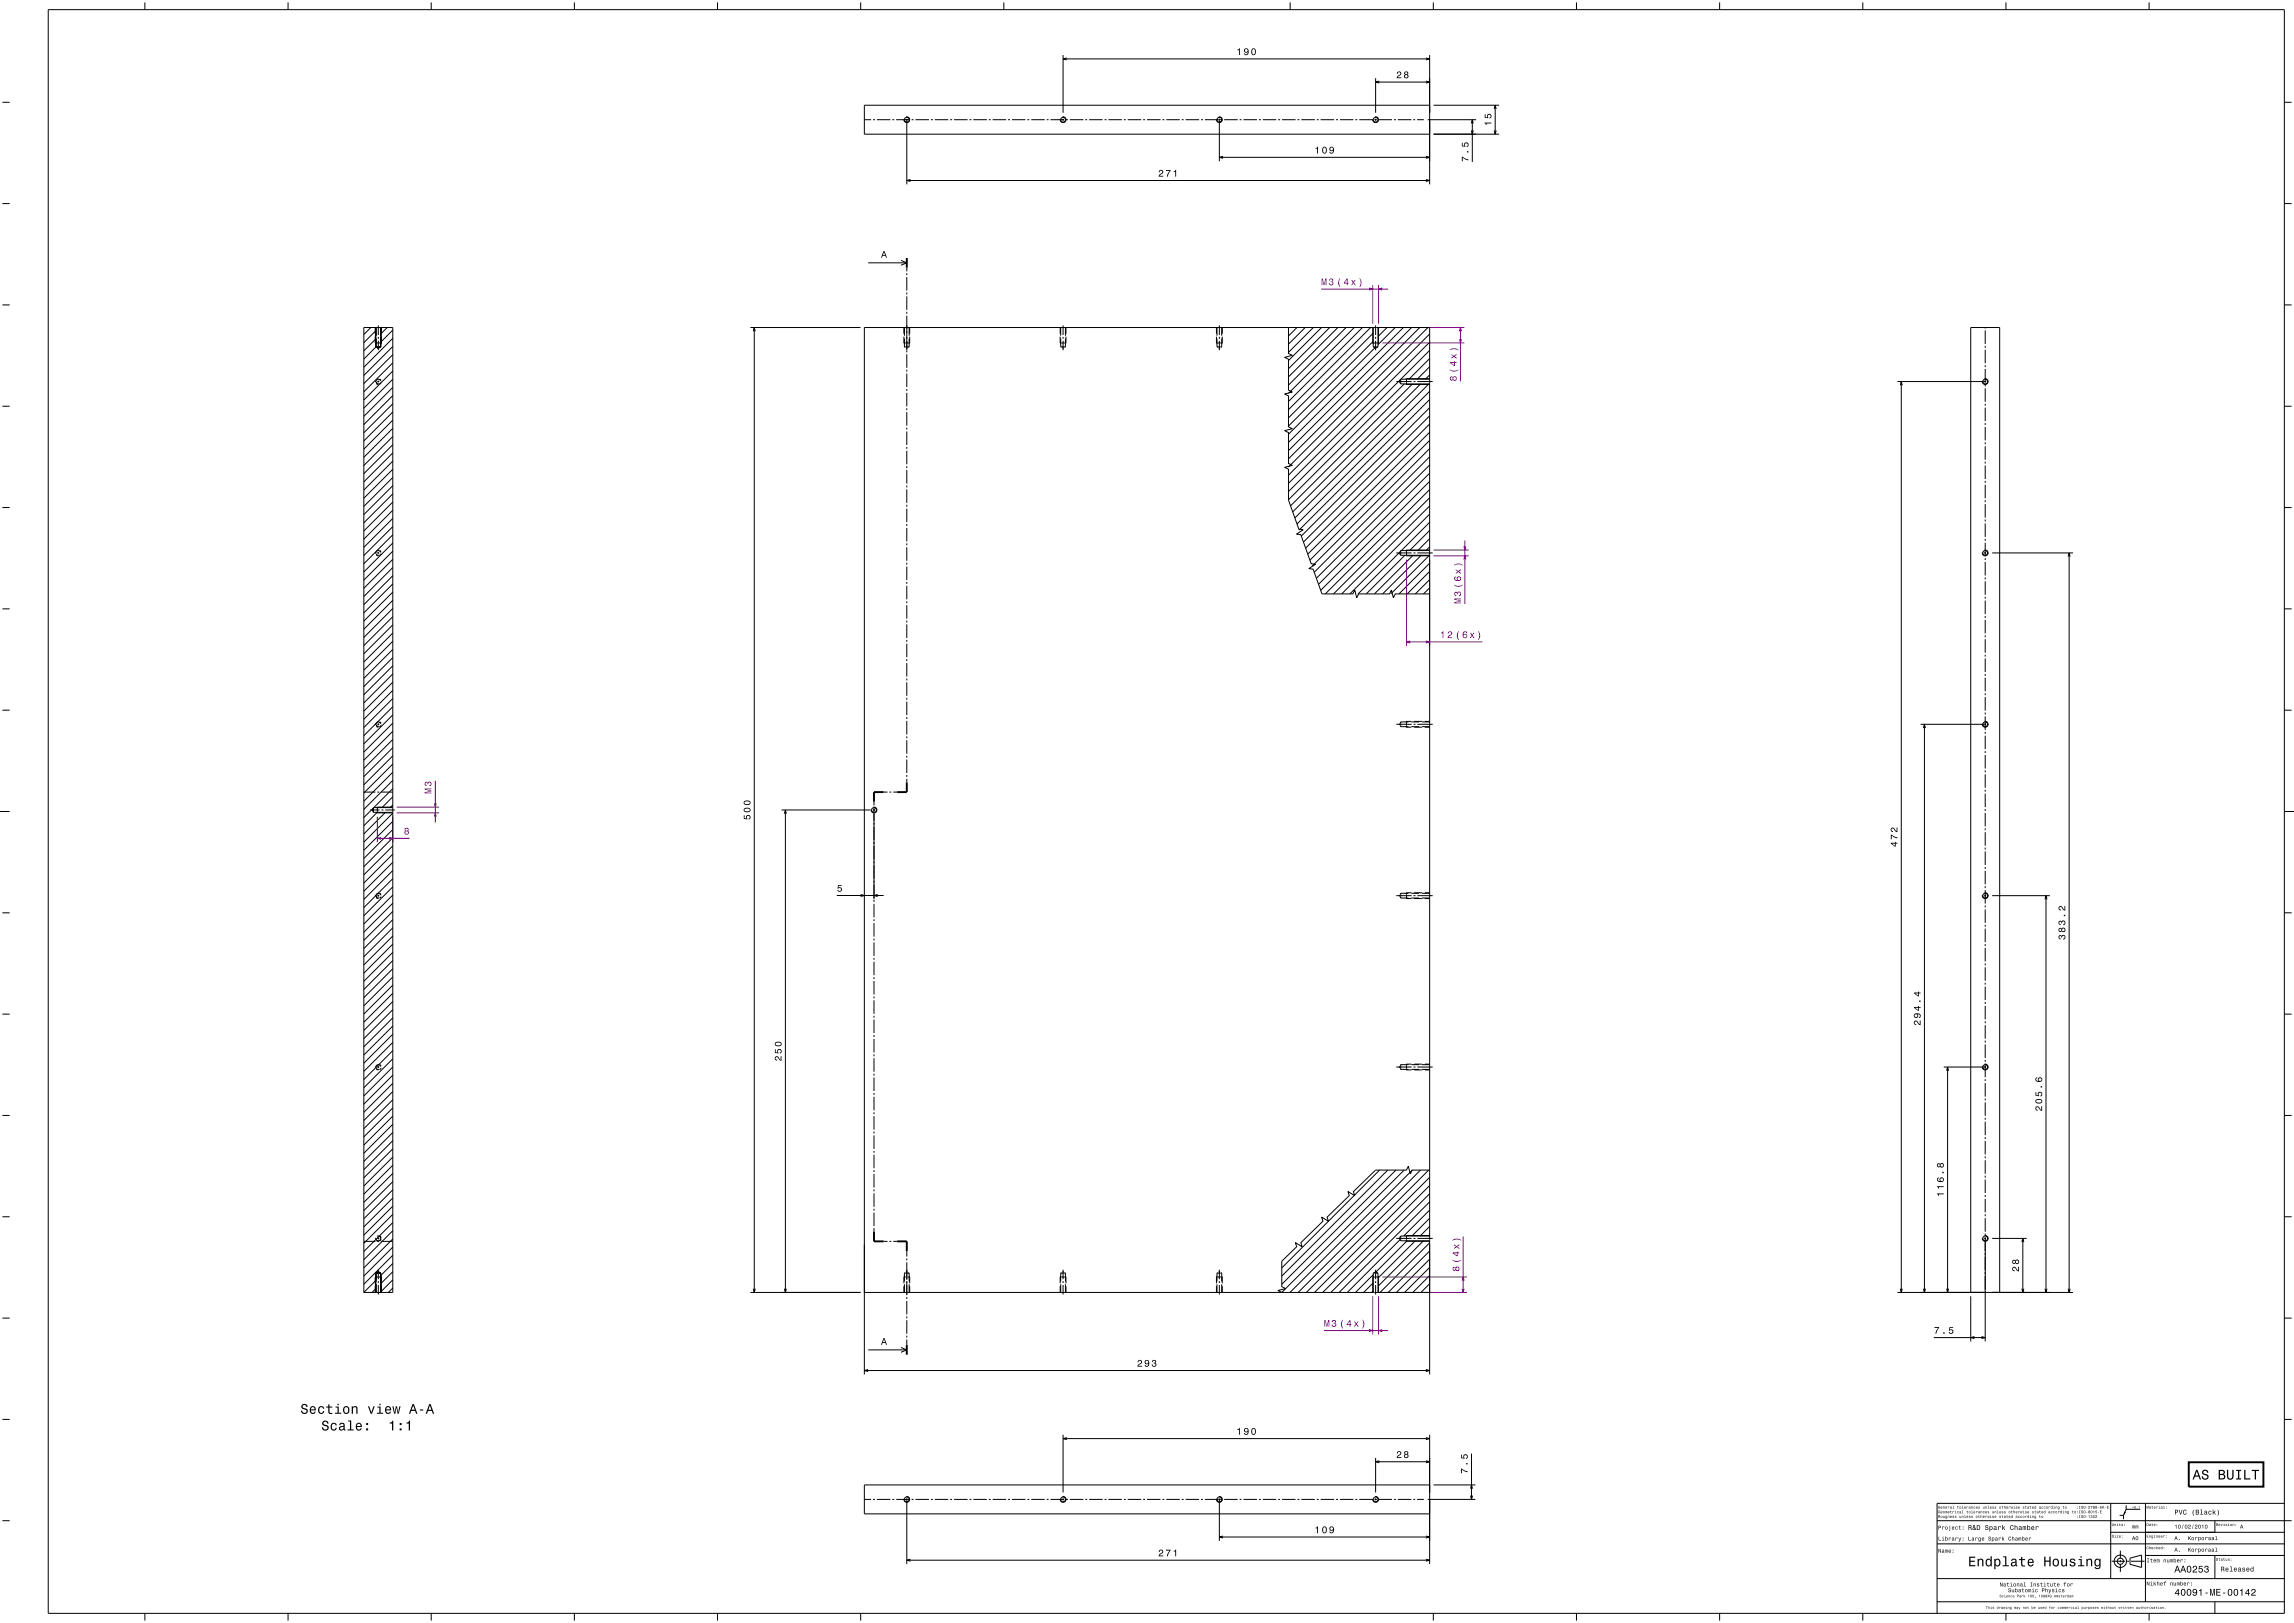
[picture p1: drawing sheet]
<svg xmlns="http://www.w3.org/2000/svg" width="1189mm" height="841mm" viewBox="0 0 1189 841" stroke-linecap="round" stroke-linejoin="round" font-family="sans-serif">
<g fill="none" stroke="#000" stroke-width=".52">
<path d="M25 5h1159v831h-1159zM75 1v4M149 1v4M223 1v4M298 1v4M372 1v4M446 1v4M520 1v4M669 1v4M743 1v4M817 1v4M891 1v4"/>
<path d="M965 1v4M1040 1v4M1114 1v4M551 29v29M741 29v67M1 53h4M713 41v17M741 55h-293v15h293M743 55h34M1184 53h4M448 62h3M453 62h.1"/>
<path d="M455 62h7M462 62h2M464 62h8M470 61a1.5 1.5 0 0 1 1 1 1.5 1.5 0 0 1-1 2 1.5 1.5 0 0 1-1-2M470 60v1M470 62v34M472 62h1M475 62h6M483 62h.1M485 62h7M492 62h2M494 62h7"/>
<path d="M503 62h.1M505 62h6M513 62h.1M515 62h7M522 62h2M524 62h7M533 62h.1M535 62h6M543 62h1M544 62h8M551 61a1.5 1.5 0 0 1 1 1 1.5 1.5 0 0 1-1 2 1.5 1.5 0 0 1-1-2M551 60v1"/>
<path d="M551 62v1M551 64h.1M552 62h2M554 62h7M563 62h.1M565 62h7M572 62h2M574 62h8M582 62h2M584 62h7M593 62h.1M595 62h7"/>
<path d="M602 62h2M604 62h8M612 62h2M615 62h6M623 62h.1M625 62h9M632 61a1.5 1.5 0 0 1 1 1 1.5 1.5 0 0 1-1 2 1.5 1.5 0 0 1-1-2M632 60v1M632 62v22M634 62h8M643 62h.1M645 62h6"/>
<path d="M653 62h.1M655 62h7M662 62h2M664 62h7M673 62h.1M675 62h6M683 62h.1M685 62h7M692 62h2M694 62h7M703 62h.1M705 62h6"/>
<path d="M713 62h1M713 61a1.5 1.5 0 0 1 1 1 1.5 1.5 0 0 1-1 2 1.5 1.5 0 0 1-1-2M713 60v1M713 62v1M713 64h.1M714 62h8M722 62h2M724 62h7M733 62h.1M735 62h3M740 62h25M743 70h34"/>
<path d="M1 106h4M1184 106h4M450 136h20M467 135l3 1-3 1M470 139v2M1 158h4M470 142v1M470 144v7M470 152v1M470 154v7M1184 158h4M189 170h15v500h-15z"/>
<path d="M192 170l-3 3M195 178h3M195 170v8M195 178h.1M195 176l-6 6M195 171l-6 7M195 180h2M195 170v10M195 180h1h1M195 180h.1M195 180l-6 6M196 169v5"/>
<path d="M196 175v1M196 177v4M197 170v10M198 170v8M198 178h-1M201 170l-4 3M204 180l-15 15M204 175l-15 15M204 171l-7 6M389 170h57M468 170v3M468 174v4"/>
<path d="M468 178h4M468 178h1M469 180h2M469 180h.1M469 170v4M469 175v5M470 162v1M470 164v19M471 180h.1M471 170v4M471 175v5M471 178h.1"/>
<path d="M472 170v3M472 174v4M472 178h-1M550 170v3M550 174v4M550 178h2M550 178h.1M550 180h2M550 180h.1M550 170v4M550 175v5M551 169v5"/>
<path d="M551 175v1M551 177v4M552 180h.1M552 170v4M552 175v5M552 170v3M552 174v4M552 178h.1M630 170v3M630 174v4M630 178h4M630 178h1"/>
<path d="M631 178h.1M631 180h2M631 180h.1M631 170v4M631 175v5M632 169v5M632 175v1M632 177v4M633 180h.1M633 170v4M633 175v5M634 170v3"/>
<path d="M634 174v4M634 178h-1M668 170v13l2 1-4 1 2 1v16l2 1-4 1 2 1v16l2 1-4 1 2 1v16l2 1-4 1 2 1v16l5 15h2l-3 3h2l6 15h2l-4 3h3l4 13h16l1-2 1 4 1-2h16l1-2 1 4 1-2h18M672 170l-4 4M676 170l-8 8M681 170l-13 13M685 170l-17 17M689 170l-21 21M693 170l-25 25M698 170l-30 30M702 170l-34 34M706 170l-38 38"/>
<path d="M710 170l-42 42M711 170v8M711 178h3M711 178h1M712 177l-44 44M712 173l-44 44M712 180h2M712 170v10M712 180h1h1M713 169v5M713 175v1M713 177v4"/>
<path d="M714 170v10M714 170v8M714 178h.1M715 170h-1M719 170l-5 4M723 170l-9 9M727 170l-59 59M732 170l-64 64M736 170l-68 68M740 170l-72 72M741 177l-73 73M741 173l-73 73"/>
<path d="M1029 170h.1M1029 171v7M1029 179v1M194 198h1M195 197v1M195 198l2 1M195 198h.1M195 199h1M196 198h1M196 196h.1M196 197v1M197 196v1"/>
<path d="M197 197a1.2 1.2 0 0 0-1 0 1.2 1.2 0 0 0-1 1M198 198l-1 1M198 198h.1M204 197l-15 15M204 192l-15 15M204 188l-15 15M204 184l-15 15M470 180h.1M470 184v7M470 192v1M470 194v7M551 180h.1"/>
<path d="M632 180h.1M713 180l-45 45M724 198h8M726 197l-58 58M726 196v3M726 199h15M726 196h15M726 196l-1 2 1 1M728 199l-60 60M729 199h.1M729 196v3M729 199h12"/>
<path d="M729 196h12M729 196h.1M732 199l-63 63M733 198h1M735 198h8M736 199l-66 66M741 199l-70 69M741 194l-2 2M741 190l-6 6M741 186l-11 10M741 182l-15 14M983 198h46"/>
<path d="M1029 196a1.5 1.5 0 0 1 1 2 1.5 1.5 0 0 1-1 1 1.5 1.5 0 0 1-2-2M1029 181v7M1029 189v1M1029 191v7M1029 199v1M1030 198h1M1 211h4M204 218l-15 15M204 213l-15 15M204 209l-15 15M204 205l-15 15M204 201l-15 15"/>
<path d="M470 202v1M470 204v7M470 212v1M470 214v7M741 220l-64 64M741 215l-65 66M741 211l-67 67M741 207l-68 68M741 203l-69 69M1029 201v7M1029 209v1M1029 211v7"/>
<path d="M1029 219v1M1184 211h4M204 239l-15 15M204 235l-15 15M204 230l-15 15M204 226l-15 15M204 222l-15 15M470 222v1M470 224v7M470 232v1M470 234v7M741 237l-60 60"/>
<path d="M741 232l-61 61M741 228l-62 62M741 224l-63 63M1029 221v7M1029 229v1M1029 231v7M1029 239v1M204 256l-15 15M204 252l-15 15M204 247l-15 15M204 243l-15 15M470 242v1"/>
<path d="M470 244v7M470 252v1M470 254v7M741 258l-50 50M741 254l-54 54M741 249l-56 57M741 245l-58 58M741 241l-59 59M1029 241v7M1029 249v1M1029 251v7M1029 259v1"/>
<path d="M1 263h4M204 277l-15 15M204 273l-15 15M204 269l-15 15M204 264l-15 15M204 260l-15 15M470 262v1M470 264v7M470 272v1M470 274v7M741 279l-6 6M741 275l-10 10"/>
<path d="M741 271l-15 14M741 266l-41 42M741 262l-46 46M1029 261v7M1029 269v1M1029 271v7M1029 279v1M1184 263h4M194 287h1M195 286v1M195 287l2 1M195 287h.1"/>
<path d="M195 288h1M196 287h1M196 285h.1M196 286v1M197 285v1M197 286a1.2 1.2 0 0 0-1-1 1.2 1.2 0 0 0-1 2M198 287l-1 1M198 287h.1M204 298l-15 15M204 294l-15 15M204 290l-15 15M204 286l-15 15"/>
<path d="M204 281l-15 15M470 282v1M470 284v7M470 292v1M470 294v7M724 287h8M726 286l-22 22M726 285v3M726 288h15M726 285h15M726 285l-1 2 1 1M728 288l-20 20"/>
<path d="M729 288h.1M729 285v3M729 288h12M729 285h12M729 285h.1M732 288l-20 20M733 287h1M735 287h8M737 288l-20 20M741 288l-20 20M741 296l-12 12M741 292l-16 16"/>
<path d="M741 283l-2 2M1027 287h.1M1028 287h1M1029 285a1.5 1.5 0 0 1 1 1 1.5 1.5 0 0 1-1 2 1.5 1.5 0 0 1-2-2M1029 281v7M1029 289v1M1029 291v7M1029 299v1M1030 287h1M1033 287h41M1 315h4M204 320l-15 15"/>
<path d="M204 315l-15 15M204 311l-15 15M204 307l-15 15M204 303l-15 15M470 302v1M470 304v7M470 312v1M470 314v7M741 305l-3 3M741 300l-7 8M1029 301v7M1029 309v1"/>
<path d="M1029 311v7M1029 319v1M1184 315h4M204 337l-15 15M204 332l-15 15M204 328l-15 15M204 324l-15 15M470 322v1M470 324v7M470 332v1M470 334v7M1029 321v7"/>
<path d="M1029 329v1M1029 331v7M1029 339v1M204 358l-15 15M204 353l-15 15M204 349l-15 15M204 345l-15 15M204 341l-15 15M470 342v1M470 344v7M470 352v1M470 354v7"/>
<path d="M1029 341v7M1029 349v1M1029 351v7M1029 359v1M1 368h4M194 375h1M195 375v1M195 376h2M195 376h.1M195 376l1 1M196 375h1M196 374h.1"/>
<path d="M196 375v1M197 374v1M197 375a1.2 1.2 0 0 0-1-1 1.2 1.2 0 0 0-1 2M198 376l-1 1M198 375h.1M204 379l-15 15M204 375l-15 15M204 370l-15 15M204 366l-15 15M204 362l-15 15M470 362v1M470 364v7"/>
<path d="M470 372v1M470 374v7M724 375h8M726 375v1M726 376v1M726 374v3M726 374h.1M726 374h4M726 377h4M729 377h.1M729 374h.1M729 374v3"/>
<path d="M729 374h2M729 377h2M731 374h4M731 377h4M733 375h1M733 374h4M733 377h4M735 375h8M737 374h4M737 377h4M739 374h2M739 377h2"/>
<path d="M995 375h34M1029 374a1.5 1.5 0 0 1 1 1 1.5 1.5 0 0 1-1 2 1.5 1.5 0 0 1-2-2M1029 361v7M1029 369v1M1029 371v7M1029 379v1M1030 375h1M1184 368h4M204 396l-15 15M204 392l-15 15M204 387l-15 15M204 383l-15 15"/>
<path d="M470 382v1M470 384v7M470 392v1M470 394v7M1029 381v7M1029 389v1M1029 391v7M1029 399v1M189 410h6M192 420h5M193 419l-4 5M194 418h10"/>
<path d="M194 418l-1 2 1 1M194 418v3M196 410h1M196 418v3M196 418h8M196 418h-1M198 410h6M198 420h1M200 420h5M204 409l-10 9M204 404l-15 15M204 400l-15 15"/>
<path d="M204 417l-2 1M204 413l-6 5M405 420h46M451 420h.1M453 420h.1M453 418a1.5 1.5 0 0 1 1 2 1.5 1.5 0 0 1-1 1 1.5 1.5 0 0 1-1-2M453 415v2M453 418v48M455 420h.1M458 410h2M461 410h1M463 410h2"/>
<path d="M470 402v1M470 404v1M1029 401v7M1029 409v1M1029 411v7M1029 419v1M0 421h5M194 421h10M195 421h1M196 421l-7 7M196 421h8M200 421l-11 11"/>
<path d="M204 438l-15 15M204 434l-15 15M204 430l-15 15M204 426l-15 15M204 421l-15 15M1029 421v7M1029 429v1M1029 431v7M1029 439v1M1184 421h5M204 460l-15 15M204 455l-15 15"/>
<path d="M204 451l-15 15M204 447l-15 15M204 443l-15 15M1029 441v7M1029 449v1M1029 451v7M1029 459v1M1 473h4M194 464h1M195 464h.1M195 465h2M195 465h.1"/>
<path d="M195 465l1 1M196 464h1M196 463h.1M196 464v1M197 463v1M197 464a1.2 1.2 0 0 0-1-1 1.2 1.2 0 0 0-1 2M198 465h-1M198 464h.1M204 477l-15 15M204 472l-15 15M204 468l-15 15M204 464l-15 15"/>
<path d="M453 466v1M453 468v7M453 476v1M453 478v7M724 464h8M726 464v1M726 465h.1M726 463v2M726 463h.1M726 463h4M726 465h4M729 465h.1"/>
<path d="M729 463h.1M729 466h.1M729 463v3M729 463h2M729 466h2M731 463h4M731 465h4M733 464h1M733 463h4M733 466h4M735 464h8M737 463h4"/>
<path d="M737 465h4M739 463h2M739 466h2M1027 464h.1M1028 464h1M1029 463a1.5 1.5 0 0 1 1 1 1.5 1.5 0 0 1-1 2 1.5 1.5 0 0 1-2-2M1029 461v7M1029 469v1M1029 471v7M1029 479v1M1030 464h1M1033 464h29"/>
<path d="M1184 473h4M204 498l-15 15M204 493l-15 15M204 489l-15 15M204 485l-15 15M204 481l-15 15M453 486v1M453 488v7M453 496v1M453 498v7M1029 481v7M1029 489v1"/>
<path d="M1029 491v7M1029 499v1M204 519l-15 15M204 515l-15 15M204 510l-15 15M204 506l-15 15M204 502l-15 15M453 506v1M453 508v7M453 516v1M453 518v7M1029 501v7"/>
<path d="M1029 509v1M1029 511v7M1029 519v1M1 526h4M204 536l-15 15M204 532l-15 15M204 527l-15 15M204 523l-15 15M453 526v1M453 528v7M453 536v1M453 538v7"/>
<path d="M1029 521v7M1029 529v1M1029 531v7M1029 539v1M1184 526h4M194 553h1M195 553h.1M195 554h2M195 554h.1M195 554l1 1M196 553h1M196 551h.1"/>
<path d="M196 552v1M197 552h.1M197 553a1.2 1.2 0 0 0-1-1 1.2 1.2 0 0 0-1 1M198 553l-1 1M198 553h.1M204 557l-15 15M204 553l-15 15M204 549l-15 15M204 544l-15 15M204 540l-15 15M453 546v1M453 548v7"/>
<path d="M453 556v1M453 558v7M724 553h8M726 553h.1M726 554h.1M726 552v2M726 552h.1M726 552h4M726 554h4M729 554h.1M729 552h.1M729 551v3"/>
<path d="M729 551h2M729 551v1M729 554h2M731 552h4M731 554h4M733 553h1M733 551h4M733 554h4M735 553h8M737 552h4M737 554h4M739 551h2"/>
<path d="M739 554h2M1007 553h22M1029 551a1.5 1.5 0 0 1 1 2 1.5 1.5 0 0 1-1 1 1.5 1.5 0 0 1-2-1M1029 541v7M1029 549v1M1029 551v7M1029 559v1M1030 553h1M1 578h4M204 578l-15 15M204 574l-15 15M204 570l-15 15"/>
<path d="M204 566l-15 15M204 561l-15 15M453 566v1M453 568v7M453 576v1M453 578v7M1029 561v7M1029 569v1M1029 571v7M1029 579v1M1184 578h4M204 600l-15 15"/>
<path d="M204 595l-15 15M204 591l-15 15M204 587l-15 15M204 583l-15 15M453 586v1M453 588v7M453 596v1M453 598v7M1029 581v7M1029 589v1M1029 591v7M1029 599v1"/>
<path d="M204 617l-15 15M204 612l-15 15M204 608l-15 15M204 604l-15 15M453 606v1M453 608v7M453 616v1M453 618v7M715 606l-51 51M719 606l-55 55M724 606l-60 59M728 606l-64 64-2-1 4-1-2-1v-13l8-8-1-2 4 2-1-2 12-11-1-2 4 2-1-2 11-11v-3l3 3-1-3 12-11h16l1-2 1 4 1-2h9"/>
<path d="M732 606l-63 64M736 606l-63 64M741 606l-64 64M741 619l-51 51M741 614l-55 56M741 610l-60 60M1029 601v7M1029 609v1M1029 611v7M1029 619v1M1 631h4M204 638l-15 15"/>
<path d="M204 634l-15 15M204 629l-15 15M204 625l-15 15M204 621l-15 15M453 626v1M453 628v7M453 636v2M741 640h-1M741 636l-5 4M741 631l-9 9M741 627l-13 13M741 623l-47 47"/>
<path d="M1029 621v7M1029 629v1M1029 631v7M1029 639v1M1184 631h4M189 643h6M194 642h1M195 641v1M195 660h2M195 660l1-1 1 1M195 660v10M195 643h1"/>
<path d="M195 659v1M195 641h2M196 642h1M196 643h1M196 640h.1M196 641v1M196 658v5M197 640v1M197 641h.1M197 641a1.2 1.2 0 0 1-1 2 1.2 1.2 0 0 1-1-1M197 660v10M198 642l-1 1"/>
<path d="M198 642h.1M198 643h6M204 642l-15 15M204 659l-7 6M204 655l-7 6M204 650l-15 15M204 646l-15 15M458 643h2M461 643h1M463 643h2M469 660h2M469 660v4"/>
<path d="M469 659v1M470 659h.1M470 648v3M470 652v1M470 654v9M471 659v1M471 660v4M550 660h2M550 660v4M550 659v1M551 659h.1M551 658v5"/>
<path d="M552 659v1M552 660v4M631 660h2M631 660v4M631 659v1M632 659h.1M632 658v5M633 659v1M633 660v4M712 660h2M712 660v10M712 660l1-1 1 1"/>
<path d="M713 658v5M714 660v10M724 642h8M726 642l-28 28M726 640v3M726 640h15M726 643h15M726 640l-1 2 1 1M729 643h.1M729 643h12M729 640h12M729 640h.1"/>
<path d="M729 640v3M729 643l-16 16M733 642h1M734 643l-20 19M735 642h8M738 643l-24 24M741 657l-13 13M741 652l-17 18M741 648l-21 22M741 644l-26 26M1027 642h.1M1028 642h1"/>
<path d="M1029 640a1.5 1.5 0 0 1 1 2 1.5 1.5 0 0 1-1 1 1.5 1.5 0 0 1-2-2M1029 641v54M1030 642h1M1033 642h17M195 662h3M195 662v8M195 662h.1M195 668l-2 2M195 663l-6 7M195 661v1M196 664v1M196 666v5"/>
<path d="M197 661l1 1M197 662h1M198 662v8M204 667l-3 3M204 663l-7 6M389 670h57M448 670h293M468 662h4M468 662v3M468 666v4M469 662h-1M469 665v5"/>
<path d="M469 661h.1M470 664v7M470 672v1M470 674v7M471 665v5M471 661h.1M471 662h1M472 662v3M472 666v4M550 662h2M550 662v3M550 666v4"/>
<path d="M550 662h.1M550 665v5M550 661h.1M551 664v1M551 666v5M552 665v5M552 661h.1M552 662h.1M552 662v3M552 666v4M630 662h4M630 662v3"/>
<path d="M630 666v4M631 662h-1M631 665v5M631 661h.1M632 664v1M632 666v5M633 665v5M633 661h.1M633 662h1M634 662v3M634 666v4M711 662h3"/>
<path d="M711 662v8M712 669l-1 1M712 665l-5 5M712 661l-9 9M712 661l-1 1M713 664v1M713 666v5M714 661v1M714 662v8M741 669v1M741 665l-4 5M741 661l-9 9"/>
<path d="M983 670h91M1021 670v-500h15v500M1021 672v23M1 683h4M450 699h20M467 698l3 1-3 2M470 682v1M470 684v7M470 692v1M470 694v3M1184 683h4M448 712v-542h293v542"/>
<path d="M1 735h4M1184 735h4M551 743v30M713 755v18M741 743v67M448 777h3M453 777h.1M455 777h7M462 777h2M464 777h8M470 775a1.5 1.5 0 0 1 1 2 1.5 1.5 0 0 1-1 1 1.5 1.5 0 0 1-1-1M470 775h.1"/>
<path d="M470 776v34M472 777h1M475 777h6M483 777h.1M485 777h7M492 777h2M494 777h7M503 777h.1M505 777h6M513 777h.1M515 777h7M522 777h2"/>
<path d="M524 777h7M533 777h.1M535 777h6M543 777h1M544 777h8M551 775a1.5 1.5 0 0 1 1 2 1.5 1.5 0 0 1-1 1 1.5 1.5 0 0 1-1-1M551 775h.1M551 776v1M551 778v1M552 777h2M554 777h7M563 777h.1"/>
<path d="M565 777h7M572 777h2M574 777h8M582 777h2M584 777h7M593 777h.1M595 777h7M602 777h2M604 777h8M612 777h2M615 777h6M623 777h.1"/>
<path d="M625 777h9M632 775a1.5 1.5 0 0 1 1 2 1.5 1.5 0 0 1-1 1 1.5 1.5 0 0 1-1-1M632 775h.1M632 776v22M634 777h8M643 777h.1M645 777h6M653 777h.1M655 777h7M662 777h2M664 777h7M673 777h.1"/>
<path d="M675 777h6M683 777h.1M685 777h7M692 777h2M694 777h7M703 777h.1M705 777h6M713 777h1M713 775a1.5 1.5 0 0 1 1 2 1.5 1.5 0 0 1-1 1 1.5 1.5 0 0 1-1-1M713 775h.1M713 776v1M713 778v1"/>
<path d="M714 777h8M722 777h2M724 777h7M733 777h.1M735 777h3M740 777h25M741 769h-293v15h293M743 769h22M1094 779v39M1112 779v51M1184 779h-180v57M1 788h4"/>
<path d="M1004 788h184M1094 794h90M1099 785h2M1101 785v2M1102 780v2M1109 782h-7l-1 3M1148 788v6M1004 818h180M1004 800h180M1095 809h6M1099 804v4M1099 808v2"/>
<path d="M1099 810v5M1103 809h.1M1104 807l6-1v6l-6-1zM1105 809h7M1112 806h72M1148 806v12M75 836v4M149 836v4M223 836v4M298 836v4M372 836v4M446 836v4"/>
<path d="M743 836v4M817 836v4M891 836v4M965 836v4M1004 830h180M1040 836v4M1114 836v4M1148 830v6"/>
<circle cx="470" cy="62" r="1.2"/>
<circle cx="551" cy="62" r="1.2"/>
<circle cx="632" cy="62" r="1.2"/>
<circle cx="713" cy="62" r="1.2"/>
<circle cx="1029" cy="198" r="1.2"/>
<circle cx="1029" cy="287" r="1.2"/>
<circle cx="1029" cy="375" r="1.2"/>
<circle cx="453" cy="420" r="1.2"/>
<circle cx="1029" cy="464" r="1.2"/>
<circle cx="1029" cy="553" r="1.2"/>
<circle cx="1029" cy="642" r="1.2"/>
<circle cx="470" cy="777" r="1.2"/>
<circle cx="551" cy="777" r="1.2"/>
<circle cx="632" cy="777" r="1.2"/>
<circle cx="713" cy="777" r="1.2"/>
<circle cx="1099" cy="809" r="1.6"/>
<circle cx="1099" cy="809" r="3"/>
</g>
<g fill="none" stroke="#800080" stroke-width=".52">
<path d="M711 148v20M714 148v20M716 178h43M716 170h43M729 290v45M741 290v45M743 288h18M743 285h18M206 418h22M196 423v13M204 423v13M206 421h22"/>
<path d="M711 672v19M714 672v19M716 670h44M716 662h44"/>
</g>
<path d="M470 134v5M458 410h-5v5M470 405v5h-5M453 638v5h5M465 643h5v5M470 697v5" fill="none" stroke="#000" stroke-width="1" stroke-linecap="butt"/>
<g fill="#000">
<path d="M1005 785v2v-1l1 1-1-2zM1005 785v1zM1006 786a.5 .5 0 0 0 1 0 .5 .5 0 0 0-1 0zM1006 786a.5 .5 0 0 1 1 0 .5 .5 0 0 1-1 0zM1007 785v1l1 1v-2l-1 1zM1008 786l1 1h-1h1v-2zM1008 786a.5 .5 0 0 1 1 0 .5 .5 0 0 1-1 0zM1010 785v2v-1v1v-1zM1011 786h1zM1012 786h1h-1h1h-1h1zM1013 786h1h-1h1h-1h1zM1016 785v1v1v-2v1zM1017 785v2v-1l1 1v-1zM1018 785v2h1zM1019 786h1h-1h1zM1019 786h1zM1021 786h-1h1zM1024 786a.5 .5 0 0 0 1 0 .5 .5 0 0 0-1 0zM1024 786a.5 .5 0 0 1 1 0 .5 .5 0 0 1-1 0zM1026 785l-1 1 1 1v-1v-1zM1027 785v2v-1v1v-1zM1028 786h1zM1029 785v2v-1h1zM1030 785v2l1-1v1v-2v1v-1l-1 1zM1031 785v2h1zM1034 786h1h-1h1zM1034 786h1zM1036 786h1h-1h1h-1h1zM1038 785l-1 1 1 1v-1v-1zM1039 786l1 1-1-1zM1040 785v1l1 1-1-1 1-1zM1041 786h1h-1h1zM1041 786h1zM1042 786l1 1v-2zM1042 786a.5 .5 0 0 1 1 0 .5 .5 0 0 1-1 0zM1045 786l1 1-1-1zM1046 786h1h-1h1zM1047 786l1 1v-1h-1h1zM1048 786a.5 .5 0 0 0 1 0 .5 .5 0 0 0-1 0zM1050 785v2v-1h1zM1051 786l1 1v-2zM1051 786a.5 .5 0 0 1 1 0 .5 .5 0 0 1-1 0zM1052 785v2h1zM1053 785v2l1-1v1v-1zM1055 786v1h-1h1v-2zM1057 785v1l1 1-1-1 1-1zM1058 786a.5 .5 0 0 0 1 0 .5 .5 0 0 0-1 0zM1058 786a.5 .5 0 0 1 1 0 .5 .5 0 0 1-1 0zM1077 786v1zM1077 785v1zM1078 785v2v-2zM1079 785l1 1h-1v1l1-1-1-1h1zM1080 786a.6 .6 0 0 0 1 0 .6 .6 0 0 0-1 0zM1080 785v1zM1081 786h1zM1082 785l1 2v-2zM1084 785v1a.6 .6 0 0 0 1 0 .7 .7 0 0 0-1-1zM1085 786a.6 .6 0 0 0 1 0 .6 .6 0 0 0-1 0zM1085 785v1zM1086 785l1 1-1 1h1l-1-1 1-1z" fill-rule="evenodd"/>
<path d="M1005 791v2v-1a.7 .7 0 0 0 1-1 .6 .6 0 0 0-1 0zM1005 791h1h-1zM1007 791v2v-2h1zM1008 792a1 1 0 0 0 2 0 1 1 0 0 0-2 0zM1008 792a.5 .5 0 0 1 1 0 .5 .5 0 0 1-1 0zM1010 791l1 2h-1h1v-2zM1012 791a.8 .8 0 0 0 0 1 .8 .8 0 0 0 1 0h-1h1v-1zM1012 791l1 1zM1014 791a.8 .8 0 0 0-1 1 1 1 0 0 0 2 0h-1v-1l1 1v-1zM1016 791h-1l1 1v1v-1v-1zM1017 792l1 1zM1017 791h1z" fill-rule="evenodd"/>
<path d="M1005 796v2h1h-1zM1007 797v1h1h-1v-1zM1008 796v2a1 1 0 0 0 2 0 1.1 1.1 0 0 0-2-1zM1008 798a.5 .5 0 0 1 1 0 .5 .5 0 0 1-1 0zM1010 797v1v-1h1zM1012 797h1l-1 1h1v-1zM1012 798a.5 .5 0 0 1 1 0 .5 .5 0 0 1-1 0zM1014 797v1v-1h1zM1015 797l1 1-1 1h1v-2v1zM1017 798h1zM1017 797h1z" fill-rule="evenodd"/>
<path d="M1005 781v1h1v-1h-1v1v-1v-1zM1006 781v1h1l-1-1h1zM1006 781h1zM1007 781v1l1-1v1v-1zM1008 781v1h1l-1-1h1zM1010 781v1v-1zM1011 781v1h1l-1-1zM1012 780v2h1zM1015 780l-1 1 1 1v-1zM1016 781a.5 .5 0 0 0 1 0 .5 .5 0 0 0-1 0zM1017 780v2h1zM1018 781v1h1l-1-1h1zM1018 781h1zM1019 781l1 1v-1zM1021 781v1v-1zM1022 781v1v-1l1 1-1-1zM1023 781v1h1l-1-1h1zM1024 781v1h1l-1-1h1zM1024 781h1zM1025 781h1l-1 1h1v-1zM1028 781v1h1v-1l-1 1zM1029 781v1v-1l1 1v-1zM1030 780v2h1zM1032 781l-1 1h1v-1zM1033 781v1v-1zM1034 781h1l-1 1h1l-1-1h1zM1036 781a.5 .5 0 0 0 1 0 .5 .5 0 0 0-1 0zM1036 781a.5 .5 0 0 1 1 0 .5 .5 0 0 1-1 0zM1038 780l-1 1 1 1v-1zM1039 780v2v-1l1 1-1-1zM1040 781v1h1l-1-1h1zM1040 781h1zM1041 781v1v-1h1zM1042 781v1l1-1v1v-1v1v-1v1zM1044 781v1zM1045 781v1h1l-1-1h1zM1046 781v1h1l-1-1h1zM1046 781h1zM1049 781l-1 1h1v-1zM1050 780v1v1v-1zM1051 781v1h1v-1zM1052 780v1l1 1-1-1h1zM1053 781v1h1l-1-1h1zM1055 781v1v-2zM1054 781a.5 .5 0 0 1 1 0 .5 .5 0 0 1-1 0zM1057 781h1l-1 1h1v-1zM1057 781a.5 .5 0 0 1 1 0 .5 .5 0 0 1-1 0zM1058 781l1 1v-1l-1 1v-1h1zM1059 781v1h1l-1-1h1zM1061 781a.5 .5 0 0 0 1 0 .5 .5 0 0 0-1 0zM1062 781v1v-1h1zM1063 781v1h1v-2zM1063 781a.5 .5 0 0 1 1 0 .5 .5 0 0 1-1 0zM1064 781v1h1zM1065 781v1l1-1v1v-1zM1067 781v1v-1zM1069 780v1l1 1-1-1h1zM1070 781a.5 .5 0 0 0 1 0 .5 .5 0 0 0-1 0zM1070 781a.5 .5 0 0 1 1 0 .5 .5 0 0 1-1 0zM1077 781v1zM1078 780v2v-2zM1079 780l1 1h-1v1l1-1h-1h1zM1080 781a.6 .6 0 0 0 1 0 .6 .6 0 0 0-1 0zM1080 781v1zM1081 781h1zM1082 780l1 1-1 1h1v-1zM1084 780v1v1l1-2zM1085 780v1v1l1-1h-1h1zM1085 781a.5 .5 0 0 1 1 0 .5 .5 0 0 1-1 0zM1086 780v2h1v-1zM1086 781a.5 .5 0 0 1 1 0 .5 .5 0 0 1-1 0zM1086 781a.5 .5 0 0 1 1 0 .5 .5 0 0 1-1 0zM1087 781h1zM1088 781v1l1-1v1v-1v1v-1zM1090 780v2v-1l1 1-1-1 1-1-1 1zM1091 781h1zM1092 780v2h1h-1l1-1h-1l1-1z" fill-rule="evenodd"/>
<path d="M1005 783v1h1v-1h-1v1v-1zM1006 783v1h1h-1h1v-1zM1006 783l1 1zM1007 784a.5 .5 0 0 0 1 0 .5 .5 0 0 0-1 0zM1007 784a.5 .5 0 0 1 1 0 .5 .5 0 0 1-1 0zM1008 783v1l1-1v1v-1v1v-1zM1010 783v1v-1zM1010 783v1zM1011 783l1 1h-1l1-1zM1012 783v1v-1h1zM1013 783v1h1zM1014 783v1h1v-1zM1016 783v1h1l-1-1zM1017 783v1h1zM1019 783l1 1v-1zM1020 784a.5 .5 0 0 0 1 0 .5 .5 0 0 0-1 0zM1022 783v1h1zM1023 783v1h1h-1h1v-1zM1023 783l1 1zM1024 783v1v-1h1zM1025 783h1l-1 1h1v-1zM1025 784a.5 .5 0 0 1 1 0 .5 .5 0 0 1-1 0zM1027 783v1v-1v1v-1zM1028 783v1l1-1zM1029 783v1h1h-1h1v-1zM1029 783l1 1zM1030 783l1 1h-1h1l-1-1h1zM1033 783v1v-1v1zM1034 783v1v-1l1 1v-1zM1035 783v1h1zM1036 783v1h1h-1h1v-1zM1036 783l1 1zM1038 783v1h-1h1v-1zM1039 783v1v-1zM1041 784a.5 .5 0 0 0 1 0 .5 .5 0 0 0-1 0zM1041 784a.5 .5 0 0 1 1 0 .5 .5 0 0 1-1 0zM1043 783h-1l1 1v-1zM1044 783v1v-1v1v-1zM1045 783v1h1v-1zM1045 783v1zM1046 783v1v-1h1zM1047 783v1l1-1v1v-1v1v-1l-1 1zM1048 783v1h1zM1050 783v1v-1zM1051 783v1h1h-1h1v-1zM1051 783l1 1zM1053 783l1 1h-1h1l-1-1h1zM1055 783h-1l1 1v-1zM1056 783v1h1l-1-1zM1057 783l1 1h-1l1-1zM1058 783v1h1h-1h1v-1zM1058 783l1 1zM1059 783v1h1v-1zM1059 784a.5 .5 0 0 1 1 0 .5 .5 0 0 1-1 0zM1062 783v1h1l-1-1zM1063 783l1 1h-1v-1h1zM1064 783v1h1h-1l1-1zM1065 784a.5 .5 0 0 0 1 0 .5 .5 0 0 0-1 0zM1067 783v1v-1h1zM1068 783v1h1v-1zM1068 784a.5 .5 0 0 1 1 0 .5 .5 0 0 1-1 0zM1069 783v1h1zM1070 783v1l1-1v1v-1zM1072 783v1h-1l1 1v-2zM1074 783l1 1h-1l1-1zM1075 784a.5 .5 0 0 0 1 0 .5 .5 0 0 0-1 0zM1075 784a.5 .5 0 0 1 1 0 .5 .5 0 0 1-1 0zM1078 783v1v-1zM1079 783l1 1h-1h1l-1-1h1zM1080 783a.6 .6 0 0 0 1 0 .6 .6 0 0 0-1 0zM1080 783v1zM1081 784h1zM1083 783l-1 1h1v-1zM1084 784a.6 .6 0 0 0 1 0 .6 .6 0 0 0-1 0zM1084 783v1zM1085 783v1v-1zM1086 783v1h1h-1h1l-1-1h1zM1087 784h1zM1088 783v1h1v-1z" fill-rule="evenodd"/>
<path d="M1020 790v3l1-1 1 1v-3zM1023 790v2a.7 .7 0 0 0 0 1 .7 .7 0 0 0 1 0v-1l-1-1h1zM1023 792h1l-1 1zM1025 790v3a1.3 1.3 0 0 0 1-1 1.3 1.3 0 0 0-1-2zM1025 791a1 1 0 0 1 1 1 1 1 0 0 1-1 1zM1029 790a1 1 0 0 0 0 2 1 1 0 0 0 1 0v1l-1-1a.9 .9 0 0 0 1 1 .9 .9 0 0 0 1-1 1.1 1.1 0 0 0-2-1h1h1zM1031 791v3l1-1a.9 .9 0 0 0 1-1 1.1 1.1 0 0 0-2-1zM1031 792a1 1 0 0 1 2 0 1 1 0 0 1-2 0zM1034 791h-1h1v1a.7 .7 0 0 0-1 0 .7 .7 0 0 0 1 1h1v-2zM1036 791v2v-2h1zM1038 790v3v-1l1 1v-1v-1l-1 1zM1042 791a1.2 1.2 0 0 0 0 1 1.2 1.2 0 0 0 1 1l1-1a.8 .8 0 0 1-1 0 .8 .8 0 0 1-1-1 1 1 0 0 1 2 0l-1-1zM1044 790v3l1-2 1 2v-2h-1zM1047 791h-1h1v1a.7 .7 0 0 0-1 0 .7 .7 0 0 0 1 1h1v-2zM1048 791v2l1-2v2l1-2v2v-2zM1051 790v3a.9 .9 0 0 0 1-1 .9 .9 0 0 0-1-1zM1051 792a.6 .6 0 0 1 1 0 .6 .6 0 0 1-1 0zM1053 791a1 1 0 0 0 0 1 1 1 0 0 0 1 1h-1v-1h1v-1zM1053 791l1 1h-1zM1055 791v2l1-2h1z" fill-rule="evenodd"/>
<path d="M1020 796v2h2h-1zM1022 797h1l-1 1h1v-1zM1022 798a.5 .5 0 0 1 1 0 .5 .5 0 0 1-1 0zM1024 797v1v-1h1zM1026 797a.7 .7 0 0 0-1 1 .7 .7 0 0 0 1 0l-1 1h1l1-1v-1zM1026 797a.5 .5 0 0 1 1 0 .5 .5 0 0 1-1 0zM1027 797a.8 .8 0 0 0 0 1 .8 .8 0 0 0 1 0h-1h1v-1zM1031 796v1l1 1h-1a.7 .7 0 0 0 1 0 .7 .7 0 0 0-1-1v-1l1 1zM1032 797v2l1-1a.7 .7 0 0 0 1-1 .7 .7 0 0 0-1 0zM1033 798a.5 .5 0 0 1 1 0 .5 .5 0 0 1-1 0zM1034 797h1l-1 1h1v-1zM1034 798a.5 .5 0 0 1 1 0 .5 .5 0 0 1-1 0zM1036 797v1v-1h1zM1038 796v2v-1l1 1-1-1h1h-1zM1041 796a1 1 0 0 0 0 2 1 1 0 0 0 1 0 .6 .6 0 0 1-1 0 .6 .6 0 0 1 0-1 .6 .6 0 0 1 1 0v-1zM1043 796v2v-1l1 1v-1h-1zM1045 797v1h1v-1zM1046 797v1l1-1v1v-1l1 1-1-1zM1048 796v2a.7 .7 0 0 0 1-1 .7 .7 0 0 0-1 0zM1048 798a.5 .5 0 0 1 1 0 .5 .5 0 0 1-1 0zM1050 797a.8 .8 0 0 0 0 1 .8 .8 0 0 0 1 0h-1h1v-1zM1050 797h1zM1052 797v1v-1h1z" fill-rule="evenodd"/>
<path d="M1095 789v1v1l1-2-1 2zM1096 790v1v-1l1 1v-1zM1097 790v1h1zM1099 789l-1 1 1 1v-1zM1100 790v1v-1zM1101 790v1z" fill-rule="evenodd"/>
<path d="M1095 795v1v1l1-1h-1h1zM1096 796v1h1zM1097 796h1l-1 1h1h-1l1-1zM1098 796v1h1l-1-1h1zM1100 796v1z" fill-rule="evenodd"/>
<path d="M1101 783l1 1-1 1z" fill-rule="evenodd"/>
<path d="M1106 796l-1 2v-1l2 1zM1106 796v1zM1107 796v2a.9 .9 0 0 0 1-1 .9 .9 0 0 0-1-1zM1107 796l1 1v1z" fill-rule="evenodd"/>
<path d="M1105 791v1l1-1v1v-1l1 1-1-2zM1107 791v1v-1v1l1-1v1v-2z" fill-rule="evenodd"/>
<path d="M1105 781h1zM1106 781a.6 .6 0 0 0 1 0 .6 .6 0 0 0-1 0zM1107 781v1zM1108 781l1 1v-2z" fill-rule="evenodd"/>
<path d="M1113 780v2v-2v2v-2l1 2v-2l-1 2zM1114 781h1l-1 1h1v-1zM1114 781a.5 .5 0 0 1 1 0 .5 .5 0 0 1-1 0zM1115 780v1l1 1v-1zM1116 781v1h1l-1-1h1zM1118 781v1v-1zM1119 781v1h1zM1120 781h1l-1 1h1v-1zM1120 781a.5 .5 0 0 1 1 0 .5 .5 0 0 1-1 0zM1121 780v2h1zM1123 781v1z" fill-rule="evenodd"/>
<path d="M1113 795v2h1h-1v-1l1-1zM1114 796v1v-1l1 1v-1zM1115 796v1h1h-1h1v-1zM1115 796a.5 .5 0 0 1 1 0 .5 .5 0 0 1-1 0zM1116 796v1h1zM1118 796v1v-1v1v-1zM1119 796v1v-1h1zM1120 796v1h1l-1-1h1zM1120 796h1zM1121 796v1l1-1zM1123 796v1z" fill-rule="evenodd"/>
<path d="M1113 789v2l1-1zM1113 790v1zM1114 790h1l-1 1h1v-1zM1114 790a.5 .5 0 0 1 1 0 .5 .5 0 0 1-1 0zM1115 789v1l1 1v-1zM1116 790v1h1l-1-1h1zM1118 790v1z" fill-rule="evenodd"/>
<path d="M1128 796l-1 2v-1l2 1zM1128 796v1zM1129 798h1zM1134 796v2l1-1 1 1-1-1 1-1-2 1zM1136 797a.8 .8 0 0 0 1 0 .8 .8 0 0 0-1 0zM1136 797a.5 .5 0 0 1 1 0 .5 .5 0 0 1-1 0zM1138 797v1v-1h1zM1139 797v2l1-1a.7 .7 0 0 0 1-1 .7 .7 0 0 0-1 0zM1140 797a.5 .5 0 0 1 1 0 .5 .5 0 0 1-1 0zM1141 797a1 1 0 0 0 2 0 1 1 0 0 0-2 0zM1141 797a.5 .5 0 0 1 1 0 .5 .5 0 0 1-1 0zM1143 797v1v-1h1zM1145 797h1h-1v1h1v-1zM1145 798a.5 .5 0 0 1 1 0 .5 .5 0 0 1-1 0zM1147 797h-1v1h2l-1-1zM1148 796l1 2h-1h1v-2z" fill-rule="evenodd"/>
<path d="M1127 782v3l1-1a.8 .8 0 0 0 1-1 .8 .8 0 0 0-1-1zM1128 783h1h-1zM1129 782l1 3 1-3-1 2zM1132 783a1.2 1.2 0 0 0-1 1 1.2 1.2 0 0 0 2 1v-1a.8 .8 0 0 1-1 0 .8 .8 0 0 1 0-1 .8 .8 0 0 1 1 0v-1zM1137 782l-1 2 1 2zM1138 782v3h1a.7 .7 0 0 0 1-1 .7 .7 0 0 0-1-1l1-1zM1138 783h1h-1zM1138 784h1l-1 1zM1140 782h1v3h-1h2h-1v-3zM1143 783v1a.7 .7 0 0 0 0 1h1v-2zM1143 784a.5 .5 0 0 1 1 0 .5 .5 0 0 1-1 0zM1145 783a1 1 0 0 0 0 2 1 1 0 0 0 1-1 .7 .7 0 0 1-1 0 .7 .7 0 0 1 0-1 .7 .7 0 0 1 1 1v-1zM1147 782v3l1-1v1v-1v-1l-1 1zM1149 782l1 4v-2z" fill-rule="evenodd"/>
<path d="M1127 790l1 2v-2zM1129 790v2a.9 .9 0 0 0 1-1 .9 .9 0 0 0-1-1zM1129 790l1 1v1zM1132 790l-1 2zM1133 790v2a.9 .9 0 0 0 1-1 .9 .9 0 0 0-1-1zM1133 790v1v1zM1134 790v1l1-1v1l-1 1h1h-1l1-1a.7 .7 0 0 0 0-1 .7 .7 0 0 0-1 0zM1137 790l-1 2zM1138 790v1v-1l1 1-1 1h1h-1l1-1a.7 .7 0 0 0 0-1 .7 .7 0 0 0-1 0zM1139 790l1 2a.9 .9 0 0 0 1-1 1.1 1.1 0 0 0-2-1zM1140 790v1v1zM1141 790l1 2v-2zM1143 790v2a.9 .9 0 0 0 1-1 .9 .9 0 0 0-1-1zM1143 790l1 1-1 1z" fill-rule="evenodd"/>
<path d="M1149 789v2v-1l1 1-1-2zM1150 790v1h1l-1-1h1zM1150 790h1zM1151 790l1 1v-1v1zM1152 790v1h1zM1154 790v1v-1zM1155 790v1h1zM1156 790a.5 .5 0 0 0 1 0 .5 .5 0 0 0-1 0zM1156 790a.5 .5 0 0 1 1 0 .5 .5 0 0 1-1 0zM1157 790v1l1-1v1v-1zM1159 790v1z" fill-rule="evenodd"/>
<path d="M1162 790l-1 2v-1l2 1zM1162 790v1z" fill-rule="evenodd"/>
<path d="M1005 803v2v-2l1 2v-2v1zM1007 803v1v1h1v-2zM1008 803v2l1-2v2v-2l1 2-1-2zM1010 803a.8 .8 0 0 0 0 1 .8 .8 0 0 0 1 0h-1h1v-1zM1010 803l1 1zM1012 804l1 1zM1012 803h1z" fill-rule="evenodd"/>
<path d="M1021 807v5h3v-1h-3v-2h3h-3v-2h3zM1025 808v4h1v-3l1-1v1v3h1v-3a1.3 1.3 0 0 0-1-1 1.3 1.3 0 0 0-1 0zM1030 808a2 2 0 0 0-1 3 2 2 0 0 0 2 1l1-1v1v-6v2h-1zM1030 809v-1a1.4 1.4 0 0 1 2 2 1.3 1.3 0 0 1-2 1zM1034 808v5v-2h1a1.8 1.8 0 0 0 2-1 1.8 1.8 0 0 0-2-2zM1035 809v-1a1.3 1.3 0 0 1 1 2 1.3 1.3 0 0 1-1 1zM1038 806v1h1v4h-1v1h3v-1h-1v-5zM1043 808l-1 1h1a.8 .8 0 0 1 1-1 .8 .8 0 0 1 0 1 1.4 1.4 0 0 0-2 1 1.4 1.4 0 0 0 1 2l2-1 1 1v-1l-1-3zM1043 810a1 1 0 0 1 2 0 1 1 0 0 1-2 0zM1048 807v1h-2h2v3l2 1v-1h-2v-1v-2h2h-2v-1zM1051 808a1.9 1.9 0 0 0 0 3 1.9 1.9 0 0 0 3 0h-2v-1h2v-2h-1zM1052 808h1v1h-1zM1060 807v5v-3h2v3h1v-5h-1v2h-2v-2zM1064 808a1.9 1.9 0 0 0 0 3 1.9 1.9 0 0 0 3 0v-1a1.7 1.7 0 0 0-1-2 1.7 1.7 0 0 0-2 0zM1065 809v-1a1.4 1.4 0 0 1 2 2 1.3 1.3 0 0 1-2 1zM1068 808v2a1.3 1.3 0 0 0 1 2 1.3 1.3 0 0 0 2-1v1v-4v3h-1h-1v-3zM1073 808a2 2 0 0 0 2 2 .9 .9 0 0 1-1 1 .9 .9 0 0 1-1-1 1.4 1.4 0 0 0 2 2 1.4 1.4 0 0 0 0-2l-1-1a.8 .8 0 0 1 0-1 .8 .8 0 0 1 1 1h1l-1-1zM1077 808h1v3h-1v1h3v-1h-1v-3zM1078 806v1h1v-1zM1081 808v4h1v-3l1-1 1 1v3v-3a1.3 1.3 0 0 0 0-1 1.3 1.3 0 0 0-2 0zM1086 808a2 2 0 0 0-1 3 2 2 0 0 0 3 1v-1a1 1 0 0 1 0 1 1 1 0 0 1-2 0 1.6 1.6 0 0 0 1 1 1.6 1.6 0 0 0 2-2v-3h-1h-1zM1086 809l1-1a1.3 1.3 0 0 1 1 2 1.3 1.3 0 0 1-2 1z" fill-rule="evenodd"/>
<path d="M1113 808v2h1v-2zM1115 808h-1l1 1 1 1-1-1 1-1zM1116 808a.8 .8 0 0 0 0 1 .8 .8 0 0 0 1 0h-1h1v-1zM1117 808v1zM1118 808v2v-2v2l1-2v2v-2zM1121 808v2l1-2 1 2v-2zM1123 808v1l1 1v-2v1zM1125 808v2v-2v2l1-2v2v-2zM1127 808v2a.7 .7 0 0 0 1-1 .7 .7 0 0 0-1-1zM1127 809a.5 .5 0 0 1 1 0 .5 .5 0 0 1-1 0zM1129 808a.8 .8 0 0 0-1 1 1 1 0 0 0 2 0h-1h1l-1-1zM1129 808v1zM1130 808v2l1-2zM1132 809l1 1zM1132 808h1z" fill-rule="evenodd"/>
<path d="M1113 801a.7 .7 0 0 0 0 1 .7 .7 0 0 0 0 1l1-1-1 1v-1h1zM1114 801v2v-1l1 1v-1zM1115 802v1h1l-1-1h1zM1115 802h1zM1116 802v1h1v-1v1l-1-1h1zM1118 801v2v-1v1v-1zM1119 802v1v-1h1zM1120 802v1h1v-2zM1120 802a.5 .5 0 0 1 1 0 .5 .5 0 0 1-1 0zM1121 802l1 1zM1121 802h1z" fill-rule="evenodd"/>
<path d="M1128 811l-1 4 1-1h1l1 1-1-4zM1129 812v1h-1zM1131 811l-1 4 1-1h1l1 1-1-4zM1132 812v1h-1zM1134 812l-1 2 1 1a1.6 1.6 0 0 0 2-2 1.6 1.6 0 0 0-2-1zM1134 812a1.3 1.3 0 0 1 1 1 1.3 1.3 0 0 1-1 1zM1137 812l-1 1h1a.8 .8 0 0 1 1-1 .8 .8 0 0 1 0 1l-2 2h3v-1h-2a1.3 1.3 0 0 0 2-1 1.4 1.4 0 0 0-2-2zM1140 811v2a.9 .9 0 0 1 1 0 .9 .9 0 0 1 0 1h-2a1.2 1.2 0 0 0 2 1 1.2 1.2 0 0 0 1-2 1.2 1.2 0 0 0-2 0v-1l2-1zM1143 812a.6 .6 0 0 1 1 0 .6 .6 0 0 1 0 1h-1a.7 .7 0 0 1 1 1 .7 .7 0 0 1 0 1 .7 .7 0 0 1-1-1h-1a1.1 1.1 0 0 0 2 1 1.1 1.1 0 0 0 0-2 1 1 0 0 0 0-2 1 1 0 0 0-1 1z" fill-rule="evenodd"/>
<path d="M1128 802l-1 2v-1l2 1zM1128 802v1zM1129 804h1zM1134 802v2l1-1 1 1-1-1 1-1-2 1zM1136 803a.8 .8 0 0 0 1 0 .8 .8 0 0 0-1 0zM1136 803a.5 .5 0 0 1 1 0 .5 .5 0 0 1-1 0zM1138 803v1v-1h1zM1139 803v2l1-1a.7 .7 0 0 0 1-1 .7 .7 0 0 0-1 0zM1140 803a.5 .5 0 0 1 1 0 .5 .5 0 0 1-1 0zM1141 803a1 1 0 0 0 2 0 1 1 0 0 0-2 0zM1141 803a.5 .5 0 0 1 1 0 .5 .5 0 0 1-1 0zM1143 803v1v-1h1zM1145 803h1h-1v1h1v-1zM1145 804a.5 .5 0 0 1 1 0 .5 .5 0 0 1-1 0zM1147 803h-1v1h2l-1-1zM1148 802l1 2h-1h1v-2z" fill-rule="evenodd"/>
<path d="M1149 807v1v1l1-1h-1h1zM1150 807v1l1 1-1-1h1zM1151 808h1l-1 1h1v-1zM1151 808a.5 .5 0 0 1 1 0 .5 .5 0 0 1-1 0zM1153 807l-1 1 1 1v-1zM1154 808v1v-1v1zM1155 808v1h1l-1-1h1zM1156 808l1 1zM1156 808h1z" fill-rule="evenodd"/>
<path d="M1151 812v2l1-1 1 1v-2zM1152 812v1zM1154 813a1 1 0 0 0 0 1 1 1 0 0 0 1 0h-1v-1h1zM1154 813h1h-1zM1156 812v2h1v-2zM1158 813a1 1 0 0 0 0 1 1 1 0 0 0 1 0h-1v-1h1zM1158 813h1h-1zM1160 812v1h1a.7 .7 0 0 0-1 1 .7 .7 0 0 0 1 0h1l-1-2zM1160 814a.5 .5 0 0 1 1 0 .5 .5 0 0 1-1 0zM1162 812v1l1 1h-1a.7 .7 0 0 0 1 0 .7 .7 0 0 0 0-1h1l-1-1zM1165 813a1 1 0 0 0-1 1 1 1 0 0 0 2 0h-1v-1h1zM1165 813h1h-1zM1167 813a.9 .9 0 0 0-1 1 1 1 0 0 0 2 0v-2v1zM1166 813a1 1 0 0 1 2 0 1 1 0 0 1-2 0z" fill-rule="evenodd"/>
<path d="M1029 832l1 2v-2zM1031 832v2v-1v1v-1zM1032 833v1zM1033 833v1v-1zM1035 833v1h1v-2zM1035 833a.5 .5 0 0 1 1 0 .5 .5 0 0 1-1 0zM1036 833v1v-1h1zM1037 833h1l-1 1h1v-1zM1037 833a.5 .5 0 0 1 1 0 .5 .5 0 0 1-1 0zM1038 833v1l1-1v1v-1v1v-1v1zM1040 833v1zM1041 833v1v-1v1v-1zM1042 833v1l1-1zM1042 833a.5 .5 0 0 1 1 0 .5 .5 0 0 1-1 0zM1044 833v1v-1v1l1-1v1v-1zM1045 833h1l-1 1h1v-1zM1045 833a.5 .5 0 0 1 1 0 .5 .5 0 0 1-1 0zM1046 833l1 1v-1v1zM1049 833v1v-1v1v-1zM1050 833a.5 .5 0 0 0 1 0 .5 .5 0 0 0-1 0zM1051 832v1l1 1zM1053 832v2h1v-1zM1053 833a.5 .5 0 0 1 1 0 .5 .5 0 0 1-1 0zM1054 833v1h1l-1-1h1zM1054 833h1zM1056 833v1h1v-1v1zM1058 833v1v-1zM1059 833v1v-1h1h-1zM1060 833v1h1v-2zM1062 833v1l1-2zM1063 833a.5 .5 0 0 0 1 0 .5 .5 0 0 0-1 0zM1063 833a.5 .5 0 0 1 1 0 .5 .5 0 0 1-1 0zM1064 833l1 1v-1zM1067 833v1v-1zM1068 833a.5 .5 0 0 0 1 0 .5 .5 0 0 0-1 0zM1068 833a.5 .5 0 0 1 1 0 .5 .5 0 0 1-1 0zM1069 833v1v-1v1v-1l1 1v-1zM1070 833v1v-1v1l1-1v1v-1zM1071 833v1h1l-1-1h1zM1071 833h1zM1072 833v1l1-1zM1073 833l1 1v-1zM1075 833l-1 1h1zM1076 833v1v-1zM1077 832v2h1zM1079 833v1l1-1zM1079 833a.5 .5 0 0 1 1 0 .5 .5 0 0 1-1 0zM1080 833v1h1v-1l-1 1zM1081 833v1l1-1zM1082 833l1 1v-1zM1082 833a.5 .5 0 0 1 1 0 .5 .5 0 0 1-1 0zM1083 833a.5 .5 0 0 0 1 0 .5 .5 0 0 0-1 0zM1085 833v1v-1zM1086 833v1v-1h1h-1zM1087 833h1l-1 1h1l-1-1h1zM1089 833v1l1-1v1v-1v1v-1l-1 1zM1090 833v1h1zM1092 832l-1 1 1 1zM1093 832v2v-1v1v-1zM1094 833a.5 .5 0 0 0 1 0 .5 .5 0 0 0-1 0zM1095 833v1h1v-1l-1 1zM1096 832v1l1 1zM1098 833v1l1-1v1v-1v1v-1l-1 1zM1099 833l1 1v-1zM1101 833l-1 1h1zM1102 832l-1 1 1 1zM1103 832v1v1zM1104 833v1v-1h1h-1zM1105 833v1v-1l1 1v-1zM1107 833h1l-1 1h1v-1zM1107 833a.5 .5 0 0 1 1 0 .5 .5 0 0 1-1 0zM1108 833v1h1v-1v1zM1110 832l-1 1 1 1zM1111 832v2v-1v1v-1zM1112 833a.5 .5 0 0 0 1 0 .5 .5 0 0 0-1 0zM1112 833a.5 .5 0 0 1 1 0 .5 .5 0 0 1-1 0zM1113 833v1v-1h1zM1114 833v1h1zM1115 833h1l-1 1h1l-1-1h1zM1116 833h1l-1 1h1v-1zM1116 833a.5 .5 0 0 1 1 0 .5 .5 0 0 1-1 0zM1118 832l-1 1 1 1zM1119 833l-1 1h1zM1120 833a.5 .5 0 0 0 1 0 .5 .5 0 0 0-1 0zM1121 833v1v-1l1 1-1-1z" fill-rule="evenodd"/>
<path d="M1037 826v1h-1l1 1v-1zM1038 827v1v-1v1v-1zM1039 827v1h1zM1040 827v1h1l-1-1h1zM1040 827h1zM1041 827v1v-1l1 1v-1zM1042 827l1 1-1-1h1zM1043 827v1h1l-1-1h1zM1043 827h1zM1046 826v2v-1zM1047 827v1v-1zM1048 827v1v-1h1zM1049 826v2v-1l1 1v-1h-1zM1051 827l1 1v-2zM1052 827a.6 .6 0 0 0 1 0 .6 .6 0 0 0-1 0zM1053 827v1zM1053 826v1h1h-1l1 1v-1v-1zM1055 827v1zM1057 827v1v-2zM1058 827a.6 .6 0 0 0 1 0 .6 .6 0 0 0-1 0zM1058 827v1zM1059 826v1h1l-1 1a.7 .7 0 0 0 1-1 .7 .7 0 0 0-1-1zM1059 827a.5 .5 0 0 1 1 0 .5 .5 0 0 1-1 0zM1060 826v1l1 1v-1zM1060 827a.5 .5 0 0 1 1 0 .5 .5 0 0 1-1 0zM1060 827a.5 .5 0 0 1 1 0 .5 .5 0 0 1-1 0zM1061 826v2l1-1v1v-2v1zM1062 827v1h1v-1v-1zM1065 826v2h1zM1066 827v1v-1v1v-1l1 1v-1zM1067 827h1l-1 1h1l-1-1h1zM1068 826v1l1 1zM1069 827v1h1l-1-1h1zM1069 827h1zM1070 827l1 1v-1zM1072 827v1v-2zM1071 827a.5 .5 0 0 1 1 0 .5 .5 0 0 1-1 0zM1073 827v1v-1zM1074 827v1v-1v1v-1l1 1-1-1z" fill-rule="evenodd"/>
<path d="M1037 820v2v-2l1 2v-2v2zM1039 821l-1 1h2l-1-1zM1040 820v1l1 1v-1zM1042 821v1h1v-1zM1044 821a.8 .8 0 0 0 1 0 .8 .8 0 0 0-1 0zM1044 821a.5 .5 0 0 1 1 0 .5 .5 0 0 1-1 0zM1045 821v1l1-1 1 1v-1zM1047 821h1h-1v1h1v-1zM1047 822a.5 .5 0 0 1 1 0 .5 .5 0 0 1-1 0zM1049 820v2h1v-2zM1052 820v2h1v-2zM1054 821v1l1-1v1v-1zM1056 821l1 1h-1h1v-1h-1h1zM1058 820l-1 1 1 1h1l-1-1h1zM1059 821l1 1h-1h2h-1v-1zM1061 820v1v1h1v-1zM1063 821v1h1v-1l-1 1zM1065 820l-1 1 1 1h1l-1-1h1zM1066 821a.8 .8 0 0 0 0 1 .8 .8 0 0 0 1 0l-1-1h1zM1070 821v1v-1h1l-1-1h1zM1071 821a1 1 0 0 0 2 0 1 1 0 0 0-2 0zM1072 821a.5 .5 0 0 1 1 0 .5 .5 0 0 1-1 0zM1073 821v1l1-1z" fill-rule="evenodd"/>
<path d="M1041 823v1h1v1l-1-1a.7 .7 0 0 0 1 1 .7 .7 0 0 0 0-1 .7 .7 0 0 0-1 0l1-1zM1043 823v2h1v-2l-1 2zM1044 823v2h1a.7 .7 0 0 0 1-1 .7 .7 0 0 0-1 0zM1044 824a1 1 0 0 1 2 0 1 1 0 0 1-2 0zM1046 824h1h-1v1h2l-1-1zM1046 825a.5 .5 0 0 1 1 0 .5 .5 0 0 1-1 0zM1048 823v1v1h1v-1zM1050 824a.8 .8 0 0 0 1 0 .8 .8 0 0 0-1 0zM1050 824a.5 .5 0 0 1 1 0 .5 .5 0 0 1-1 0zM1051 823v2l1-1v1v-1l1 1v-2zM1053 824l1 1h-1h1v-1zM1055 824a.8 .8 0 0 0 0 1 .8 .8 0 0 0 1 0h-1v-1h1zM1058 823v2l1-1a.6 .6 0 0 0 1 0 .7 .7 0 0 0-1-1zM1059 823v1zM1060 823v2l1-1v1v-1h-1zM1062 823v2v1l1-3-1 2zM1064 824l1 1h-1h1v-1h-1h1zM1065 824l1 1h-1h2h-1v-1zM1067 824a.8 .8 0 0 0 0 1 .8 .8 0 0 0 1 0h-1v-1h1zM1069 824l1 1h-1h1v-1h-1h1z" fill-rule="evenodd"/>
<path d="M1113 820v2v-2l1 2v-2v1zM1115 820v1v1h1l-1-1v-1zM1116 820v2l1-1 1 1-1-1 1-1-1 1zM1118 820v2l1-2v2v-2h-1zM1120 820a.8 .8 0 0 0 0 1 .8 .8 0 0 0 1 0h-1h1v-1zM1120 820l1 1zM1121 820l1 2v-2h1h-1h1zM1125 820v2l1-2v2v-2zM1127 820v1l1 1v-2l-1 1zM1128 820v2l1-2v2v-2l1 2v-2zM1130 820v2h1a.7 .7 0 0 0 0-1 .7 .7 0 0 0-1-1zM1130 821a.5 .5 0 0 1 1 0 .5 .5 0 0 1-1 0zM1132 820a.8 .8 0 0 0 0 1 .8 .8 0 0 0 1 0h-1h1v-1zM1132 820l1 1zM1134 820v2v-2h1zM1136 821v1z" fill-rule="evenodd"/>
<path d="M1129 823l-2 3h2v1l1-1h-1v-3zM1129 824v2h-1zM1131 824l-1 2 1 1a1.6 1.6 0 0 0 2-2 1.6 1.6 0 0 0-2-1zM1131 824a1.3 1.3 0 0 1 1 1 1.3 1.3 0 0 1-1 1zM1134 824l-1 2 1 1a1.6 1.6 0 0 0 2-2 1.6 1.6 0 0 0-2-1zM1134 824a1.3 1.3 0 0 1 1 1 1.3 1.3 0 0 1-1 1zM1137 824a1.1 1.1 0 0 0 0 1 1.1 1.1 0 0 0 1 0v1a1 1 0 0 1-1 0 1 1 0 0 1-1 0 1.3 1.3 0 0 0 2 1 1.3 1.3 0 0 0 1-2l-1-2zM1137 824a.7 .7 0 0 1 1 0 .7 .7 0 0 1-1 0zM1140 824h1v3v-4zM1143 825l1 1zM1145 823v4l1-3 1 3 1-3v3v-4h-1v3l-1-3zM1149 823v4h2v-1h-2v-1h2h-2v-1h2v-1zM1152 825l1 1zM1155 824v2v1a1.6 1.6 0 0 0 2-2 1.6 1.6 0 0 0-2-1zM1156 824a1.3 1.3 0 0 1 1 1 1.3 1.3 0 0 1-1 1zM1158 824v2v1a1.6 1.6 0 0 0 2-2 1.6 1.6 0 0 0-2-1zM1159 824a1.3 1.3 0 0 1 1 1 1.3 1.3 0 0 1-1 1zM1161 824h1v3v-4zM1165 823l-1 3h1v1h1v-1v-3zM1165 824v2h-1zM1167 824v1a.8 .8 0 0 1 1-1 .8 .8 0 0 1 1 1 .8 .8 0 0 1-1 0l-1 2h2v-1h-2h1a1.3 1.3 0 0 0 1-1 1.3 1.3 0 0 0-1-2z" fill-rule="evenodd"/>
</g>
<g fill="#800080">
<path d="M754 303a2.9 2.9 0 0 0 4 0 4 4 0 0 1-4 0zM754 299a1.6 1.6 0 0 0 2 2 1.6 1.6 0 0 0 1-2 1.2 1.2 0 0 0-2 0 1.2 1.2 0 0 0 0 2l-1-1 1-1zM755 300a1 1 0 0 1 2 0 1 1 0 0 1-2 0zM755 295l1 1-1 1 1-1 1 1-1-1 1-1-1 1zM754 293a4 4 0 0 1 4 0 3 3 0 0 0-4 0z" fill-rule="evenodd"/>
<path d="M754 310v1h3l-3 1v1h3l-3-1h3v-1h-3l3-1zM754 307v1v1l1-1a.6 .6 0 0 1-1 0 .6 .6 0 0 1 0-1 .6 .6 0 0 1 1 0l1 1a.7 .7 0 0 1 0-1 .7 .7 0 0 1 1 1 .7 .7 0 0 1-1 0v1a1.1 1.1 0 0 0 1-2 1.1 1.1 0 0 0-2 0z" fill-rule="evenodd"/>
</g>
<path d="M759 283v2l1-2M759 290v-2l1 2M759 280v33" fill="none" stroke="#800080" stroke-width=".52"/>
<g fill="#800080">
<path d="M747 328h1v3v-4zM751 327l-1 1h1a.8 .8 0 0 1 1 0 .8 .8 0 0 1-1 1l-1 2h3v-1h-2a1.4 1.4 0 0 0 2-2 1.3 1.3 0 0 0-2-1z" fill-rule="evenodd"/>
<path d="M756 327a3 3 0 0 0 0 5 4 4 0 0 1 0-5zM759 327a1.6 1.6 0 0 0-1 3 1.6 1.6 0 0 0 2 0v-1h-1v-1h1v-1zM759 330a.7 .7 0 0 1 1 0 .7 .7 0 0 1-1 0zM762 328l1 1-1 2 1-1 1 1-1-2 1-1-1 1zM766 327a4 4 0 0 1 0 5 2.8 2.8 0 0 0 0-5z" fill-rule="evenodd"/>
</g>
<path d="M729 333h39M731 332l-2 1h2M739 332l2 1h-2" fill="none" stroke="#800080" stroke-width=".52"/>
<g fill="#800080">
<path d="M694 144a3 3 0 0 0 1 5 4 4 0 0 1 0-5zM698 144l-1 3h1v1h1v-1v-3zM698 145v2h-1zM700 145l1 1-1 2 1-1 2 1-1-2 1-1-1 1zM705 144a4 4 0 0 1 0 5 2.8 2.8 0 0 0 0-5z" fill-rule="evenodd"/>
<path d="M685 144v4v-3l1 3 1-3 1 3v-4h-1l-1 3v-3zM689 145a.6 .6 0 0 1 1 0 .6 .6 0 0 1 0 1 .7 .7 0 0 1 1 1 .7 .7 0 0 1-1 1 .7 .7 0 0 1-1-1 1.1 1.1 0 0 0 1 1 1.1 1.1 0 0 0 1-2 1 1 0 0 0 0-2 1.1 1.1 0 0 0-2 1z" fill-rule="evenodd"/>
</g>
<path d="M685 150h35M710 149l1 1h-1M716 149l-2 1h2" fill="none" stroke="#800080" stroke-width=".52"/>
<g fill="#800080">
<path d="M752 195a1 1 0 0 0 0 2 1 1 0 0 0 1 0 1.1 1.1 0 0 0 2 0 1.1 1.1 0 0 0 0-2 1.1 1.1 0 0 0-2 1zM753 196a1 1 0 0 1 2 0 1 1 0 0 1-2 0zM752 196a.6 .6 0 0 1 1 0 .6 .6 0 0 1-1 0z" fill-rule="evenodd"/>
<path d="M751 191a2.8 2.8 0 0 0 5 0 4 4 0 0 1-5 0zM752 188l2 2v-2h1l-1-1v1zM752 188h2v1zM752 183l1 2-1 1 2-1 1 1-1-1 1-2-1 1zM751 181v1a4 4 0 0 1 5 0 3 3 0 0 0-5-1z" fill-rule="evenodd"/>
</g>
<path d="M756 172l1-2v2M756 176l1 2v-2M757 170v28" fill="none" stroke="#800080" stroke-width=".52"/>
<g fill="#800080">
<path d="M696 684a3 3 0 0 0 0 4 4 4 0 0 1 0-4zM700 684l-2 3h2v-1v-2zM700 685v1h-2zM702 685l1 1-1 1 1-1 1 1-1-1 1-1-1 1zM706 684a4 4 0 0 1 0 4 2.9 2.9 0 0 0 0-4z" fill-rule="evenodd"/>
<path d="M686 684v3l1-3 1 3 1-3v3v-3h-1v3l-1-3zM691 684l-1 1h1a.6 .6 0 0 1 0-1 .7 .7 0 0 1 1 1l-1 1a.7 .7 0 0 1 1 0 .7 .7 0 0 1-1 1 .7 .7 0 0 1 0-1h-1a1.4 1.4 0 0 0 2 2 1.2 1.2 0 0 0 0-2 1 1 0 0 0 0-2 1 1 0 0 0-1 0z" fill-rule="evenodd"/>
</g>
<path d="M686 689h34M710 689h1l-1 1M716 689h-2l2 1" fill="none" stroke="#800080" stroke-width=".52"/>
<g fill="#800080">
<path d="M753 657a1 1 0 0 0 0 1 1 1 0 0 0 1 0 1.1 1.1 0 0 0 2 0 1.1 1.1 0 0 0 0-1 1.1 1.1 0 0 0-2 0zM755 657a.7 .7 0 0 1 1 0 .7 .7 0 0 1-1 0zM753 657a.6 .6 0 0 1 1 0 .6 .6 0 0 1-1 0z" fill-rule="evenodd"/>
<path d="M753 653a2.8 2.8 0 0 0 4 0 4 4 0 0 1-4 0zM753 649l2 2h1v-2v-1l-1 1zM754 649h1v2zM754 645l1 1-1 1 1-1 1 1-1-1 1-1-1 1zM753 643a4 4 0 0 1 4 0 3 3 0 0 0-4 0z" fill-rule="evenodd"/>
</g>
<path d="M758 641v29M758 668v2l1-2M758 664v-2l1 2" fill="none" stroke="#800080" stroke-width=".52"/>
<g fill="#000">
<path d="M641 26h1v3h1v-4zM645 25a1.1 1.1 0 0 0 0 2 1.1 1.1 0 0 0 2 0l-1 1h-1a1.3 1.3 0 0 0 2 0 1.3 1.3 0 0 0 0-1l-1-2zM645 26a1 1 0 0 1 2 0 1 1 0 0 1-2 0zM649 25v3v1a1.6 1.6 0 0 0 2-2 1.6 1.6 0 0 0-2-2zM649 26a1.3 1.3 0 0 1 1 1 1.3 1.3 0 0 1-1 1z" fill-rule="evenodd"/>
<path d="M724 37v1a.8 .8 0 0 1 1-1 .8 .8 0 0 1 1 1 .8 .8 0 0 1-1 1l-1 2h2v-1h-2h1a1.3 1.3 0 0 0 1-2 1.3 1.3 0 0 0-1-1zM728 37v2a1.1 1.1 0 0 0 0 1 1.1 1.1 0 0 0 2 0 1.1 1.1 0 0 0-1-1 1.1 1.1 0 0 0 1-2 1 1 0 0 0-2 0zM728 40a1 1 0 0 1 2 0 1 1 0 0 1-2 0zM728 38a.6 .6 0 0 1 1 0 .6 .6 0 0 1-1 0z" fill-rule="evenodd"/>
<path d="M682 77h1v3v-4zM686 76l-1 3 1 1a1.6 1.6 0 0 0 2-2 1.6 1.6 0 0 0-2-2zM686 77a1.3 1.3 0 0 1 1 1 1.3 1.3 0 0 1-1 1zM689 76a1.1 1.1 0 0 0 0 2 1.1 1.1 0 0 0 2 0v1a1 1 0 0 1-1 0 1 1 0 0 1-1 0 1.3 1.3 0 0 0 2 0 1.3 1.3 0 0 0 0-1v-2zM689 77a1 1 0 0 1 2 0 1 1 0 0 1-2 0z" fill-rule="evenodd"/>
<path d="M769 64l1 1v-1h3zM770 59v2h1a.9 .9 0 0 1 0-1 1 1 0 0 1 2 0l-1 1a1.2 1.2 0 0 0 1-1 1.2 1.2 0 0 0-2-1 1.2 1.2 0 0 0 0 2h-1v-2z" fill-rule="evenodd"/>
<path d="M601 88v1a.8 .8 0 0 1 1-1 .8 .8 0 0 1 1 1 .8 .8 0 0 1-1 1l-1 2h2v-1h-2a1.4 1.4 0 0 0 2-2 1.3 1.3 0 0 0-2-1zM604 88v1h2l-1 2v1l2-4zM608 89h1v3h1v-4z" fill-rule="evenodd"/>
<path d="M758 81v3v-2l3 1zM760 78v1h1v-1zM758 74v2h2a.9 .9 0 0 1-1-1 1 1 0 0 1 2 0l-1 1a1.2 1.2 0 0 0 1-1 1.2 1.2 0 0 0-1-1 1.2 1.2 0 0 0-1 2l-1-1z" fill-rule="evenodd"/>
<path d="M458 130l-1 4v-1h2l1 1-2-4zM458 131l1 1h-1z" fill-rule="evenodd"/>
<path d="M386 422v2l1 1a1 1 0 0 1 0-2 1 1 0 0 1 2 0l-1 2a1.2 1.2 0 0 0 1-2 1.2 1.2 0 0 0-2-1 1.2 1.2 0 0 0 0 2h-1zM386 419a1.7 1.7 0 0 0 1 2 1.7 1.7 0 0 0 2-2h-1zM386 419a1.3 1.3 0 0 1 1 0 1.3 1.3 0 0 1 1 1h-2zM386 415a1.7 1.7 0 0 0 1 2 1.7 1.7 0 0 0 2-2h-1zM386 416a1.3 1.3 0 0 1 1-1 1.3 1.3 0 0 1 1 2h-2z" fill-rule="evenodd"/>
<path d="M980 437l2 2h1v-2v-1l-1 1zM981 437h1v1zM980 432v3v-2l3 1zM980 429v1l1 1a.8 .8 0 0 1-1-1 .8 .8 0 0 1 1-1 .8 .8 0 0 1 1 1l1 1v-2v2v-1a1.6 1.6 0 0 0-3-1z" fill-rule="evenodd"/>
<path d="M434 459h2h-1v1a1.2 1.2 0 0 1 1 1 1.2 1.2 0 0 1-1 1 1.2 1.2 0 0 1-1-1 1 1 0 0 0 2 0 .8 .8 0 0 0 0-1 1 1 0 0 0-2 0z" fill-rule="evenodd"/>
<path d="M1067 485v1l1 1v-1a.6 .6 0 0 1-1 0 .7 .7 0 0 1 1-1l1 1a.7 .7 0 0 1 0-1 .7 .7 0 0 1 1 1 .7 .7 0 0 1-1 0v1a1.4 1.4 0 0 0 2-2 1.2 1.2 0 0 0-2 0zM1067 481a1 1 0 0 0 0 2 1.1 1.1 0 0 0 2-1 1.1 1.1 0 0 0 1 1 1.1 1.1 0 0 0 0-2 1.1 1.1 0 0 0-1 0zM1069 482a.7 .7 0 0 1 1 0 .7 .7 0 0 1-1 0zM1067 482a.6 .6 0 0 1 1 0 .6 .6 0 0 1-1 0zM1067 477v2h1a.6 .6 0 0 1-1 0 .7 .7 0 0 1 1-1h1a.7 .7 0 0 1 0-1 .7 .7 0 0 1 1 1 .7 .7 0 0 1-1 1 1.2 1.2 0 0 0 2-1 1.2 1.2 0 0 0-2 0zM1070 474v1v-1zM1067 470v1l1 1v-1a.8 .8 0 0 1-1 0 .8 .8 0 0 1 1-1 .8 .8 0 0 1 1 1l1 1v-3v2a1.6 1.6 0 0 0-3-1z" fill-rule="evenodd"/>
<path d="M992 529v1l1 1a.8 .8 0 0 1-1-1 .8 .8 0 0 1 1-1 .8 .8 0 0 1 1 1l1 1v-2v2v-1a1.6 1.6 0 0 0-3-1zM992 525a1.2 1.2 0 0 0 0 2 1.2 1.2 0 0 0 2 0 1.2 1.2 0 0 0 0-1h1v1a1.3 1.3 0 0 0 0-1 1.3 1.3 0 0 0-1-1zM992 526a1 1 0 0 1 2 0 1 1 0 0 1-2 0zM992 522l2 2h1v-2v-1l-1 1zM993 522h1v1zM995 518v1v-1zM992 514l2 2h1v-1v-1h-1zM993 515h1v1z" fill-rule="evenodd"/>
<path d="M402 548v1v1l1-1a.8 .8 0 0 1-1-1 .8 .8 0 0 1 1 0 .8 .8 0 0 1 1 1l1 1v-3v2h-1a1.5 1.5 0 0 0-2-1zM402 544v2h2a1.1 1.1 0 0 1-1-2 1 1 0 0 1 2 0l-1 2a1.2 1.2 0 0 0 1-2 1.2 1.2 0 0 0-1 0 1.2 1.2 0 0 0-1 1h-1v-1zM402 540a1.7 1.7 0 0 0 1 2 1.7 1.7 0 0 0 2-2h-1zM402 541a1.3 1.3 0 0 1 2-1 1.3 1.3 0 0 1 0 2h-2z" fill-rule="evenodd"/>
<path d="M1055 574v1h1a.8 .8 0 0 1-1-1 .8 .8 0 0 1 1 0 .8 .8 0 0 1 1 1l1 1v-3v2a1.6 1.6 0 0 0-3-1zM1055 570a1.7 1.7 0 0 0 2 2 1.7 1.7 0 0 0 1-2zM1055 570a1.3 1.3 0 0 1 2 0 1.3 1.3 0 0 1 1 1h-2zM1055 566v2h2a.9 .9 0 0 1 0-1 .9 .9 0 0 1 1 0v1a1.2 1.2 0 0 0 1-1 1.2 1.2 0 0 0-2-1 1.2 1.2 0 0 0-1 2l-1-1zM1058 563v1v-1zM1055 559a1.6 1.6 0 0 0 2 2 1.6 1.6 0 0 0 1-2 1.1 1.1 0 0 0-1-1 1.1 1.1 0 0 0 0 2h-2l1-2zM1057 559a.7 .7 0 0 1 1 0 .7 .7 0 0 1-1 0z" fill-rule="evenodd"/>
<path d="M1004 618l1 2v-1h2v-1zM1004 615l1 1v-1h2zM1004 610a1.8 1.8 0 0 0 2 3 1.6 1.6 0 0 0 1-3 1.2 1.2 0 0 0-1 0 1.2 1.2 0 0 0 0 2h-2l1-2zM1006 611a.7 .7 0 0 1 1 0 .7 .7 0 0 1-1 0zM1007 607v1v-1zM1004 603a1 1 0 0 0 0 2 1.1 1.1 0 0 0 2-1 1.1 1.1 0 0 0 1 1 1.1 1.1 0 0 0 0-2 1.1 1.1 0 0 0-1 0zM1006 604a.7 .7 0 0 1 1 0 .7 .7 0 0 1-1 0zM1004 604a.6 .6 0 0 1 1 0 .6 .6 0 0 1-1 0z" fill-rule="evenodd"/>
<path d="M1043 657v1l1 1v-1a.8 .8 0 0 1-1-1 .8 .8 0 0 1 1 0 .8 .8 0 0 1 1 1l1 1v-3v2a1.6 1.6 0 0 0-3-1zM1043 653a1 1 0 0 0 0 2 1.1 1.1 0 0 0 2-1 1.1 1.1 0 0 0 1 1 1.1 1.1 0 0 0 0-2 1.1 1.1 0 0 0-1 0zM1045 654a.7 .7 0 0 1 1 0 .7 .7 0 0 1-1 0zM1043 654a.6 .6 0 0 1 1 0 .6 .6 0 0 1-1 0z" fill-rule="evenodd"/>
<path d="M458 693l-1 4v-1h2l1 1-2-4zM458 694l1 1h-1z" fill-rule="evenodd"/>
<path d="M1003 688h2l-2 2v1h1l1-3zM1007 690v1h1v-1zM1010 688v2a1.1 1.1 0 0 1 2-1 1 1 0 0 1 0 2l-2-1a1.2 1.2 0 0 0 2 1 1.2 1.2 0 0 0 0-1 1.2 1.2 0 0 0-1-1v-1h1z" fill-rule="evenodd"/>
<path d="M590 705v1a.8 .8 0 0 1 1-1 .8 .8 0 0 1 1 1 .8 .8 0 0 1-1 1l-1 1h2h-2v-1a1.3 1.3 0 0 0 2-1 1.3 1.3 0 0 0-2-1zM594 705a1.1 1.1 0 0 0 0 2 1.1 1.1 0 0 0 1 0 1 1 0 0 1-1 1 1 1 0 0 1-1-1 1.3 1.3 0 0 0 2 1 1.3 1.3 0 0 0 1-2l-1-1zM594 706a.7 .7 0 0 1 1 0 .7 .7 0 0 1-1 0zM597 705v1a.7 .7 0 0 1 1-1 .6 .6 0 0 1 1 0 .7 .7 0 0 1-1 1v1a.7 .7 0 0 1 1 0 .7 .7 0 0 1-1 1 .7 .7 0 0 1-1-1 1.2 1.2 0 0 0 2 1 1.2 1.2 0 0 0 0-2 1 1 0 0 0 0-1 1 1 0 0 0-2 0z" fill-rule="evenodd"/>
<path d="M641 741h1v2h1v-3zM645 740a1.1 1.1 0 0 0 0 2 1.1 1.1 0 0 0 2 0 1 1 0 0 1-1 1 1 1 0 0 1-1 0 1.3 1.3 0 0 0 2 0 1.3 1.3 0 0 0 0-1l-1-2zM645 741a1 1 0 0 1 2 0 1 1 0 0 1-2 0zM649 740v3a1.6 1.6 0 0 0 2-1 1.6 1.6 0 0 0-2-2zM649 740a1.3 1.3 0 0 1 1 2 1.3 1.3 0 0 1-1 1z" fill-rule="evenodd"/>
<path d="M724 752v1a.8 .8 0 0 1 1-1 .8 .8 0 0 1 1 1 .8 .8 0 0 1-1 1l-1 1h2h-2h1a1.3 1.3 0 0 0 1-2 1.3 1.3 0 0 0-1-1zM728 752v2a1.1 1.1 0 0 0 0 1 1.1 1.1 0 0 0 2 0 1.1 1.1 0 0 0-1-1 1.1 1.1 0 0 0 1-2 1 1 0 0 0-2 0zM728 754a1 1 0 0 1 2 0 1 1 0 0 1-2 0zM728 753a.6 .6 0 0 1 1 0 .6 .6 0 0 1-1 0z" fill-rule="evenodd"/>
<path d="M757 761v2h1v-2l3 2v-1zM760 758v1h1v-1zM757 754v2h2a1 1 0 0 1 0-2 .9 .9 0 0 1 1 0v2a1.2 1.2 0 0 0 1-2 1.2 1.2 0 0 0-2 0 1.2 1.2 0 0 0 0 1h-1z" fill-rule="evenodd"/>
<path d="M1138 762l-2 5h1l1-2h2v2h1l-2-5zM1139 762v3h-1zM1142 762a1.8 1.8 0 0 0 0 2 1.8 1.8 0 0 0 2 1 1.1 1.1 0 0 1-1 1 1.1 1.1 0 0 1-1-1h-1a1.7 1.7 0 0 0 2 2 1.7 1.7 0 0 0 2-2 1.7 1.7 0 0 0-2-1 1.1 1.1 0 0 1-1-2 1 1 0 0 1 1 0 1 1 0 0 1 1 1h1l-1-1zM1150 762v5h2a1.4 1.4 0 0 0 1-1 1.4 1.4 0 0 0 0-2v-1v-1zM1151 762h1a.8 .8 0 0 1 1 1 .8 .8 0 0 1-1 1h-1zM1151 764h1a.9 .9 0 0 1 1 1 .9 .9 0 0 1-1 1h-1zM1154 762v3a1.7 1.7 0 0 0 2 2 1.7 1.7 0 0 0 2-2v-3h-1v3a1.1 1.1 0 0 1-1 1 1.1 1.1 0 0 1-1-1v-3zM1159 762h1v4h-1v1h3v-1h-1v-4h1zM1163 762v5h3v-1h-2v-4zM1167 762h2v5v-5h2z" fill-rule="evenodd"/>
<path d="M682 792h1v2v-3zM686 791l-1 3h1a1.6 1.6 0 0 0 2-1 1.6 1.6 0 0 0-2-2zM686 791a1.3 1.3 0 0 1 1 2 1.3 1.3 0 0 1-1 1zM689 791a1.1 1.1 0 0 0 0 2 1.1 1.1 0 0 0 2 0l-1 1h-1a1.3 1.3 0 0 0 2 0 1.3 1.3 0 0 0 0-1v-2zM689 792a1 1 0 0 1 2 0 1 1 0 0 1-2 0z" fill-rule="evenodd"/>
<path d="M601 803v1a.8 .8 0 0 1 1-1 .8 .8 0 0 1 1 1 .8 .8 0 0 1-1 1l-1 1h2h-2a1.4 1.4 0 0 0 2-2 1.3 1.3 0 0 0-2-1zM604 803h2l-1 3 2-3zM608 804h1v2h1v-3z" fill-rule="evenodd"/>
</g>
<g fill="none" stroke="#000" stroke-width=".52">
<path d="M551 31h190M553 30l-2 1h2M739 30l2 1h-2M713 43h28M715 42l-2 1h2M739 42l2 1h-2M774 56l1-1v1M775 55v15M763 68v2l1-2M763 64v-2l1 2M763 62v22M774 68l1 2v-2"/>
<path d="M470 94h271M472 93l-2 1h2M632 82h109M634 81l-2 1h2M739 81l2 1h-2M739 93l2 1h-2M390 172l1-2v2M391 170v500M985 200v-2l1 2M985 198v472M1072 288v-1l1 1M1072 287v383"/>
<path d="M997 377v-2l1 2M997 375v295M407 420v250M407 422v-2l1 2M434 464h24M446 464h2l-2 1M455 464h-2l2 1M1060 466v-2l1 2M1060 464v206M1009 555v-2l1 2M1009 553v117M1048 644v-2l1 2"/>
<path d="M1048 642v28M390 668l1 2v-2M407 668v2l1-2M985 668v2l1-2M997 668v2l1-2M1009 668v2l1-2M1048 668v2l1-2M1060 668v2l1-2M1072 668v2l1-2M1002 693h27M1023 693h-2l2 1M1027 693h2l-2 1"/>
<path d="M448 710h293M450 710h-2l2 1M739 710h2l-2 1M551 745h190M553 745h-2l2 1M713 757h28M715 757h-2l2 1M739 757h2l-2 1M739 745h2l-2 1M763 753v24M762 771l1-2v2M762 775l1 2v-2"/>
<path d="M632 796h109M634 796h-2l2 1M739 796h2l-2 1M470 808h271M472 808h-2l2 1M739 808h2l-2 1"/>
</g>
<path d="M1134 758h39v12h-39z" fill="none" stroke="#000" stroke-width="1" stroke-linecap="butt"/>
<path d="M220 409l3 1h-3v1h4h-4l4-1-4-1h4zM220 405v2h1a.6 .6 0 0 1-1 0 .7 .7 0 0 1 1-1 .6 .6 0 0 1 1 0 .7 .7 0 0 1 1-1 .7 .7 0 0 1 0 1 .7 .7 0 0 1 0 1 1.1 1.1 0 0 0 1-1 1.1 1.1 0 0 0-2 0z" fill-rule="evenodd" fill="#800080"/>
<path d="M225 416l1 2v-2M226 405v21M225 423l1-2v2" fill="none" stroke="#800080" stroke-width=".52"/>
<path d="M210 429v2a1.1 1.1 0 0 0 0 1 1.1 1.1 0 0 0 2 0 1.1 1.1 0 0 0-1-1 1.1 1.1 0 0 0 1-2 1 1 0 0 0-2 0zM210 431a.7 .7 0 0 1 1 0 .7 .7 0 0 1-1 0zM210 430a.6 .6 0 0 1 1 0 .6 .6 0 0 1-1 0z" fill-rule="evenodd" fill="#800080"/>
<path d="M196 434h16M198 434h-2l2 1M202 434h2l-2 1" fill="none" stroke="#800080" stroke-width=".52"/>
<g fill="#000">
<path d="M157 728a1.8 1.8 0 0 0 0 2 1.8 1.8 0 0 0 2 1 1.1 1.1 0 0 1-1 1 1.1 1.1 0 0 1-1-1h-1a1.7 1.7 0 0 0 1 2 1.7 1.7 0 0 0 2-2 1.7 1.7 0 0 0-2-1 1 1 0 0 1 0-2 1 1 0 0 1 1 0 1 1 0 0 1 1 1v-1h-1zM161 729a1.9 1.9 0 0 0 0 3 1.9 1.9 0 0 0 2 0l1-1-2 1-1-1h3l-1-2h-1zM161 729h2v1h-2zM165 729a1.9 1.9 0 0 0 0 3 1.9 1.9 0 0 0 3 0v-1h-1v1a1.3 1.3 0 0 1-2-1 1.3 1.3 0 0 1 2-1h1l-1-1zM170 728v1h-1h1v3l2 1v-1h-1v-1v-2h1h-1v-1zM174 729h1v3h-1v1h3v-1h-1v-3zM175 727v1h1v-1zM178 729a1.9 1.9 0 0 0 0 3 1.9 1.9 0 0 0 3 0v-1a1.7 1.7 0 0 0-1-2 1.7 1.7 0 0 0-2 0zM179 730v-1a1.3 1.3 0 0 1 1 2 1.3 1.3 0 0 1-1 1zM182 729v4h1v-3l1-1 1 1v3v-3a1.3 1.3 0 0 0-1-1 1.3 1.3 0 0 0-1 0zM191 729l1 4h1l1-4-2 3-1-3zM196 729h1v3h-2v1h4v-1h-2v-3zM197 727v1v-1zM200 729a1.9 1.9 0 0 0 0 3 1.9 1.9 0 0 0 2 0l1-1-2 1-1-1h3l-1-2h-1zM200 729h2v1h-2zM203 729l1 4h1v-4l1 4h1l1-4h-1l-1 3v-3h-1v3l-1-3zM214 728l-2 5h1v-2h2l1 2-1-5zM214 728l1 2h-2zM218 730v1h1v-1zM222 728l-1 5 1-2h2v2h1l-2-5zM223 728l1 2h-2z" fill-rule="evenodd"/>
<path d="M167 737a1.8 1.8 0 0 0 0 2 1.8 1.8 0 0 0 2 0 1.1 1.1 0 0 1 0 2 1.1 1.1 0 0 1-2-1 1.7 1.7 0 0 0 1 2 1.7 1.7 0 0 0 2-2 1.7 1.7 0 0 0-2-2 .9 .9 0 0 1 0-1 1 1 0 0 1 2 0v1l-1-2zM172 738a1.9 1.9 0 0 0 0 3 1.9 1.9 0 0 0 2-1h1h-1v1a1.4 1.4 0 0 1-2-2 1.2 1.2 0 0 1 2-1l1 1-1-2zM176 738a.8 .8 0 0 1 1 0 .8 .8 0 0 1 1 1 1.4 1.4 0 0 0-2 0 1.4 1.4 0 0 0 1 2h1h1l-1-3zM176 740a1 1 0 0 1 2 0 1 1 0 0 1-2 0zM180 736v1h1v4h-1h3h-1v-5zM185 738a1.9 1.9 0 0 0 0 3 1.9 1.9 0 0 0 2 0v-1l-1 1-1-2h3l-1-1-1-1zM185 738h1l1 1h-2zM190 740v1h1v-1zM190 737v1h1v-1z" fill-rule="evenodd"/>
<path d="M202 737v1h1v3h1v-5zM207 740v1h1v-1zM207 737v1h1v-1zM211 737v1h1v3h1v-5z" fill-rule="evenodd"/>
</g>
</svg>
